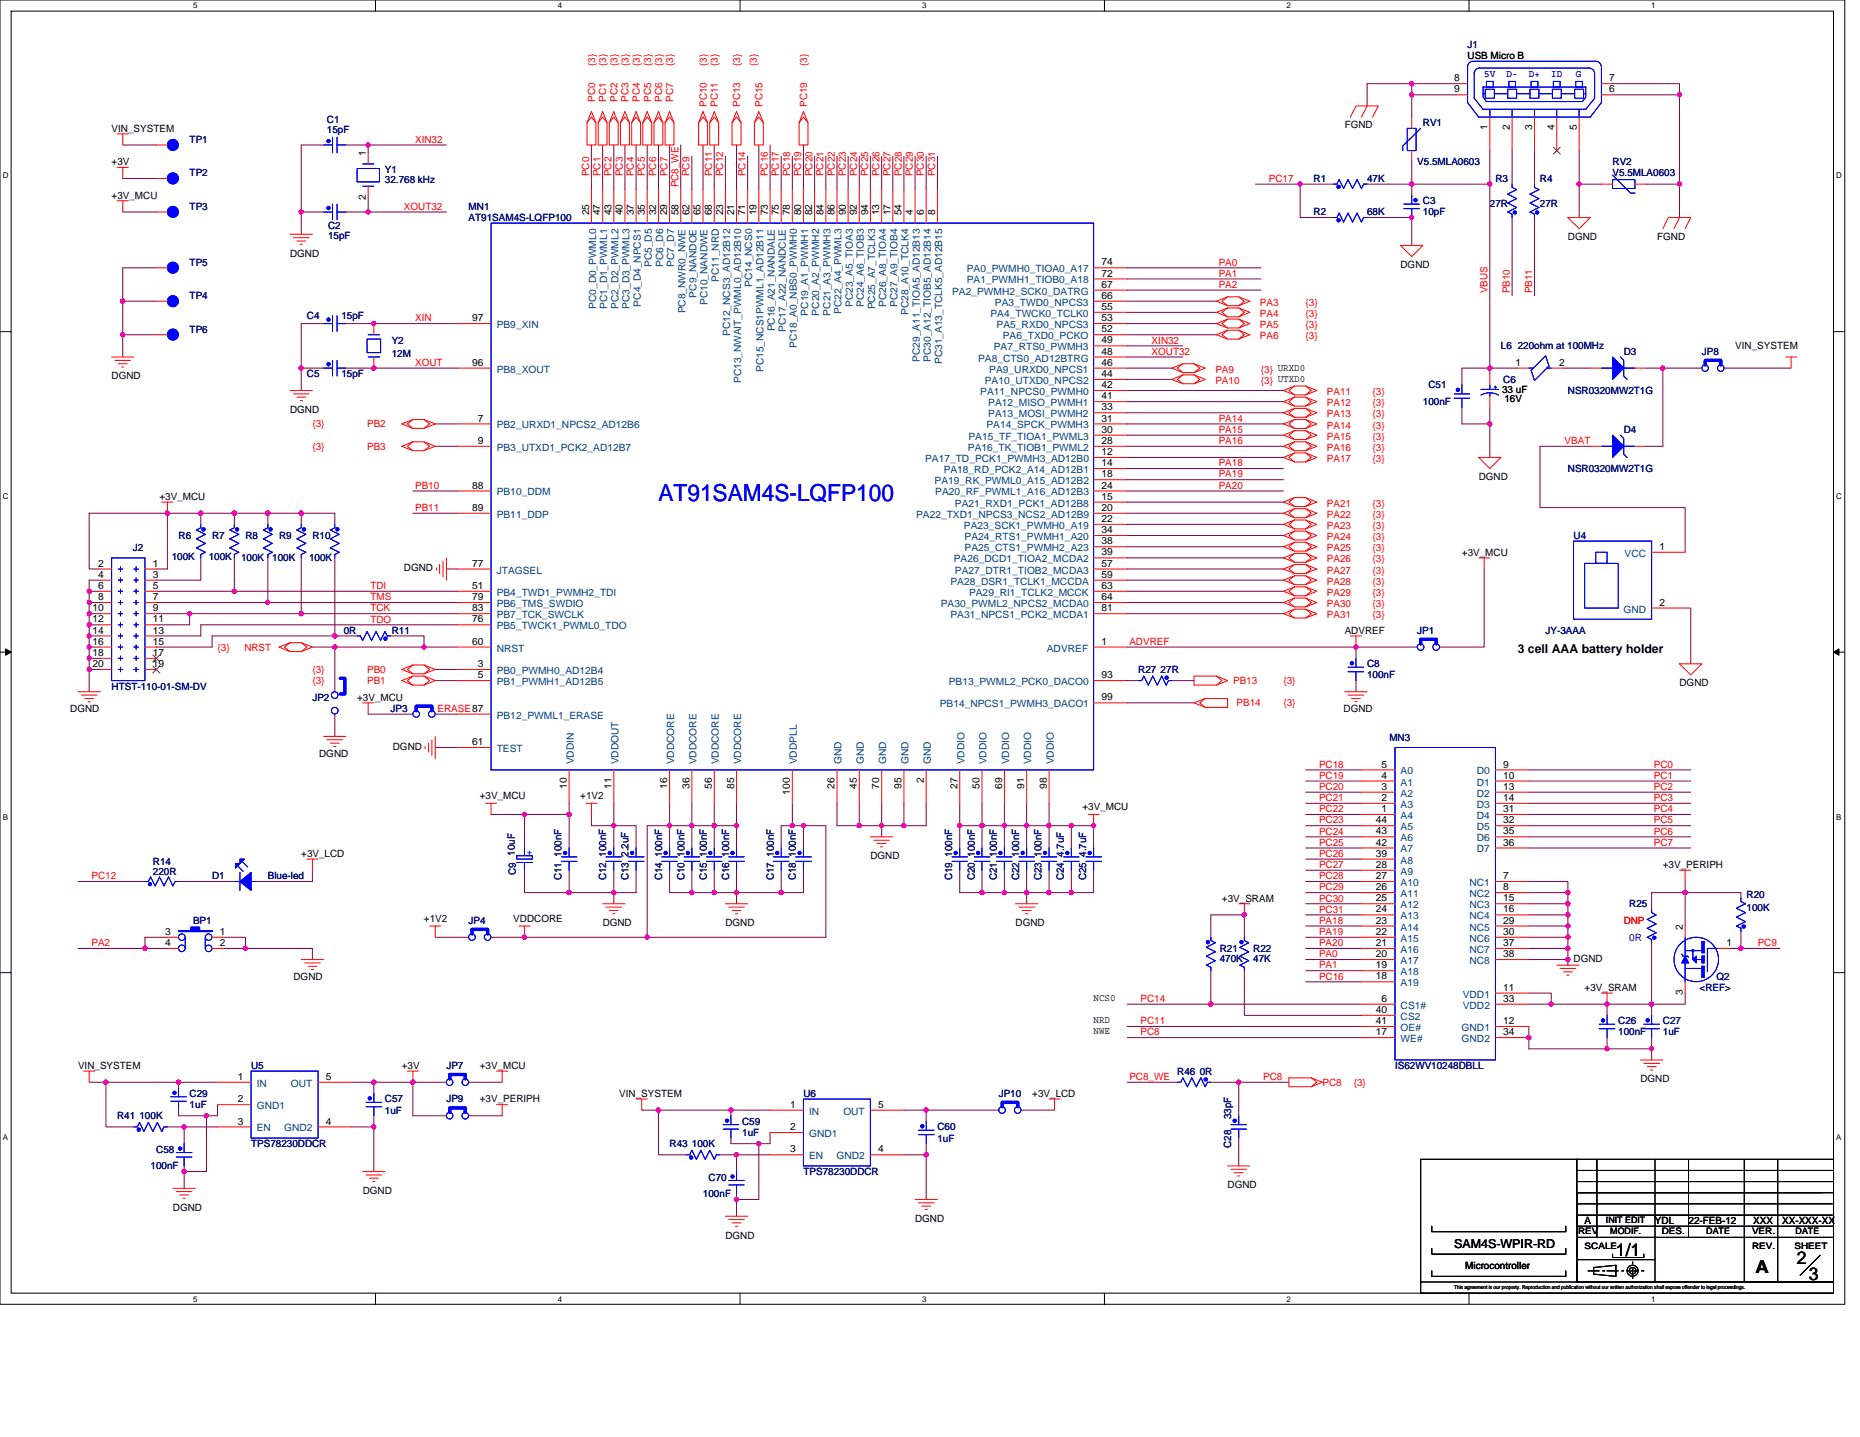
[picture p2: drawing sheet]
<svg xmlns="http://www.w3.org/2000/svg" width="279mm" height="216mm" viewBox="0 0 279 216" stroke-linecap="round" stroke-linejoin="round" font-family="sans-serif">
<defs><g id="words">
<text font-size="3.5" fill="#00f" x="98.9" y="75.2">AT91SAM4S-LQFP100</text>
<g font-size="2.7">
<text x="242.7" y="188.6">1/1</text>
<text x="263.7" y="191.2">A</text>
<text x="269.9" y="190">2</text>
<text x="271.7" y="192.3">3</text>
</g>
<g font-size="1.8">
<text x="228" y="98.1">3 cell AAA battery holder</text>
<text x="218.4" y="187.6">SAM4S-WPIR-RD</text>
</g>
<g font-size="1.5" fill="#f00">
<text x="89.4" y="9.9" transform="rotate(-90 89.4 9.9)">{3}</text>
<text x="91.1" y="9.9" transform="rotate(-90 91.1 9.9)">{3}</text>
<text x="92.8" y="9.9" transform="rotate(-90 92.8 9.9)">{3}</text>
<text x="94.4" y="9.9" transform="rotate(-90 94.4 9.9)">{3}</text>
<text x="96.1" y="9.9" transform="rotate(-90 96.1 9.9)">{3}</text>
<text x="97.8" y="9.9" transform="rotate(-90 97.8 9.9)">{3}</text>
<text x="99.5" y="9.9" transform="rotate(-90 99.5 9.9)">{3}</text>
<text x="101.1" y="9.9" transform="rotate(-90 101.1 9.9)">{3}</text>
<text x="106.2" y="9.9" transform="rotate(-90 106.2 9.9)">{3}</text>
<text x="107.8" y="9.9" transform="rotate(-90 107.8 9.9)">{3}</text>
<text x="111.2" y="9.9" transform="rotate(-90 111.2 9.9)">{3}</text>
<text x="113.7" y="9.9" transform="rotate(-90 113.7 9.9)">{3}</text>
<text x="121.3" y="9.9" transform="rotate(-90 121.3 9.9)">{3}</text>
<text x="89.4" y="15.3" transform="rotate(-90 89.4 15.3)">PC0</text>
<text x="91.1" y="15.3" transform="rotate(-90 91.1 15.3)">PC1</text>
<text x="92.8" y="15.3" transform="rotate(-90 92.8 15.3)">PC2</text>
<text x="94.4" y="15.3" transform="rotate(-90 94.4 15.3)">PC3</text>
<text x="96.1" y="15.3" transform="rotate(-90 96.1 15.3)">PC4</text>
<text x="97.8" y="15.3" transform="rotate(-90 97.8 15.3)">PC5</text>
<text x="99.5" y="15.3" transform="rotate(-90 99.5 15.3)">PC6</text>
<text x="101.1" y="15.3" transform="rotate(-90 101.1 15.3)">PC7</text>
<text x="106.2" y="16.1" transform="rotate(-90 106.2 16.1)">PC10</text>
<text x="107.8" y="16.1" transform="rotate(-90 107.8 16.1)">PC11</text>
<text x="111.2" y="16.1" transform="rotate(-90 111.2 16.1)">PC13</text>
<text x="114.6" y="16.1" transform="rotate(-90 114.6 16.1)">PC15</text>
<text x="121.3" y="16.1" transform="rotate(-90 121.3 16.1)">PC19</text>
<text x="62.4" y="21.4">XIN32</text>
<text x="88.5" y="26.5" transform="rotate(-90 88.5 26.5)">PC0</text>
<text x="90.2" y="26.5" transform="rotate(-90 90.2 26.5)">PC1</text>
<text x="91.9" y="26.5" transform="rotate(-90 91.9 26.5)">PC2</text>
<text x="93.5" y="26.5" transform="rotate(-90 93.5 26.5)">PC3</text>
<text x="95.2" y="26.5" transform="rotate(-90 95.2 26.5)">PC4</text>
<text x="96.9" y="26.5" transform="rotate(-90 96.9 26.5)">PC5</text>
<text x="98.6" y="26.5" transform="rotate(-90 98.6 26.5)">PC6</text>
<text x="100.2" y="26.5" transform="rotate(-90 100.2 26.5)">PC7</text>
<text x="101.9" y="28.2" transform="rotate(-90 101.9 28.2)">PC8_WE</text>
<text x="103.6" y="26.5" transform="rotate(-90 103.6 26.5)">PC9</text>
<text x="107" y="26.5" transform="rotate(-90 107 26.5)">PC11</text>
<text x="108.6" y="26.5" transform="rotate(-90 108.6 26.5)">PC12</text>
<text x="112" y="26.5" transform="rotate(-90 112 26.5)">PC14</text>
<text x="115.3" y="26.5" transform="rotate(-90 115.3 26.5)">PC16</text>
<text x="117" y="26.5" transform="rotate(-90 117 26.5)">PC17</text>
<text x="118.7" y="26.5" transform="rotate(-90 118.7 26.5)">PC18</text>
<text x="120.4" y="26.5" transform="rotate(-90 120.4 26.5)">PC19</text>
<text x="122" y="26.5" transform="rotate(-90 122 26.5)">PC20</text>
<text x="123.7" y="26.5" transform="rotate(-90 123.7 26.5)">PC21</text>
<text x="125.4" y="26.5" transform="rotate(-90 125.4 26.5)">PC22</text>
<text x="127.1" y="26.5" transform="rotate(-90 127.1 26.5)">PC23</text>
<text x="128.7" y="26.5" transform="rotate(-90 128.7 26.5)">PC24</text>
<text x="130.4" y="26.5" transform="rotate(-90 130.4 26.5)">PC25</text>
<text x="132.1" y="26.5" transform="rotate(-90 132.1 26.5)">PC26</text>
<text x="133.8" y="26.5" transform="rotate(-90 133.8 26.5)">PC27</text>
<text x="135.4" y="26.5" transform="rotate(-90 135.4 26.5)">PC28</text>
<text x="137.1" y="26.5" transform="rotate(-90 137.1 26.5)">PC29</text>
<text x="138.8" y="26.5" transform="rotate(-90 138.8 26.5)">PC30</text>
<text x="140.5" y="26.5" transform="rotate(-90 140.5 26.5)">PC31</text>
<text x="190.6" y="27.3">PC17</text>
<text x="60.7" y="31.5">XOUT32</text>
<text x="183.1" y="39.9">PA0</text>
<text x="183.1" y="41.6">PA1</text>
<text x="183.1" y="43.2">PA2</text>
<text x="189.3" y="46">PA3</text>
<text x="189.3" y="47.6">PA4</text>
<text x="196.1" y="46">{3}</text>
<text x="196.1" y="47.6">{3}</text>
<text x="223.5" y="44.1" transform="rotate(-90 223.5 44.1)">VBUS</text>
<text x="226.8" y="44.1" transform="rotate(-90 226.8 44.1)">PB10</text>
<text x="230.2" y="44.1" transform="rotate(-90 230.2 44.1)">PB11</text>
<text x="62.4" y="48.3">XIN</text>
<text x="173" y="51.6">XIN32</text>
<text x="173" y="53.3">XOUT32</text>
<text x="189.3" y="49.3">PA5</text>
<text x="189.3" y="51">PA6</text>
<text x="196.1" y="49.3">{3}</text>
<text x="196.1" y="51">{3}</text>
<text x="62.4" y="55">XOUT</text>
<text x="182.6" y="56">PA9</text>
<text x="182.6" y="57.7">PA10</text>
<text x="189.4" y="57.7">{3} UTXD0</text>
<text x="189.4" y="56">{3} URXD0</text>
<text x="199.3" y="59.4">PA11</text>
<text x="206.2" y="59.4">{3}</text>
<text x="46.9" y="64.2">{3}</text>
<text x="55.1" y="64.2">PB2</text>
<text x="183.1" y="63.4">PA14</text>
<text x="183.1" y="65">PA15</text>
<text x="199.3" y="61">PA12</text>
<text x="199.3" y="62.7">PA13</text>
<text x="199.3" y="64.4">PA14</text>
<text x="206.2" y="61">{3}</text>
<text x="206.2" y="62.7">{3}</text>
<text x="206.2" y="64.4">{3}</text>
<text x="46.9" y="67.6">{3}</text>
<text x="55.1" y="67.6">PB3</text>
<text x="183.1" y="66.7">PA16</text>
<text x="183.1" y="70.1">PA18</text>
<text x="183.1" y="71.7">PA19</text>
<text x="199.3" y="69.4">PA17</text>
<text x="199.3" y="66.1">PA15</text>
<text x="199.3" y="67.7">PA16</text>
<text x="206.2" y="69.4">{3}</text>
<text x="206.2" y="66.1">{3}</text>
<text x="206.2" y="67.7">{3}</text>
<text x="235" y="66.7">VBAT</text>
<text x="62.4" y="73.4">PB10</text>
<text x="62.4" y="76.8">PB11</text>
<text x="183.1" y="73.4">PA20</text>
<text x="199.3" y="76.1">PA21</text>
<text x="199.3" y="77.8">PA22</text>
<text x="206.2" y="76.1">{3}</text>
<text x="206.2" y="77.8">{3}</text>
<text x="199.3" y="79.5">PA23</text>
<text x="199.3" y="81.2">PA24</text>
<text x="199.3" y="82.8">PA25</text>
<text x="206.2" y="79.5">{3}</text>
<text x="206.2" y="81.2">{3}</text>
<text x="206.2" y="82.8">{3}</text>
<text x="55.6" y="88.5">TDI</text>
<text x="199.3" y="84.5">PA26</text>
<text x="199.3" y="86.2">PA27</text>
<text x="199.3" y="87.9">PA28</text>
<text x="199.3" y="89.5">PA29</text>
<text x="206.2" y="84.5">{3}</text>
<text x="206.2" y="86.2">{3}</text>
<text x="206.2" y="87.9">{3}</text>
<text x="206.2" y="89.5">{3}</text>
<text x="55.6" y="90.2">TMS</text>
<text x="55.6" y="91.9">TCK</text>
<text x="55.6" y="93.5">TDO</text>
<text x="199.3" y="91.2">PA30</text>
<text x="199.3" y="92.9">PA31</text>
<text x="206.2" y="91.2">{3}</text>
<text x="206.2" y="92.9">{3}</text>
<text x="32.7" y="97.7">{3}</text>
<text x="36.7" y="97.7">NRST</text>
<text x="46.9" y="101.1">{3}</text>
<text x="55.1" y="101.1">PB0</text>
<text x="169.7" y="96.9">ADVREF</text>
<text x="46.9" y="102.8">{3}</text>
<text x="55.1" y="102.8">PB1</text>
<text x="65.7" y="107">ERASE87</text>
<text x="185.2" y="102.8">PB13</text>
<text x="185.7" y="106.1">PB14</text>
<text x="192.8" y="102.8">{3}</text>
<text x="192.8" y="106.1">{3}</text>
<text x="198.1" y="115.3">PC18</text>
<text x="198.1" y="118.7">PC20</text>
<text x="198.1" y="117">PC19</text>
<text x="248.4" y="117">PC1</text>
<text x="248.4" y="115.3">PC0</text>
<text x="248.4" y="118.7">PC2</text>
<text x="198.1" y="120.4">PC21</text>
<text x="198.1" y="122">PC22</text>
<text x="198.1" y="123.7">PC23</text>
<text x="198.1" y="125.4">PC24</text>
<text x="248.4" y="120.4">PC3</text>
<text x="248.4" y="122">PC4</text>
<text x="248.4" y="123.7">PC5</text>
<text x="248.4" y="125.4">PC6</text>
<text x="198.1" y="127.1">PC25</text>
<text x="198.1" y="130.4">PC27</text>
<text x="198.1" y="128.7">PC26</text>
<text x="248.4" y="127.1">PC7</text>
<text x="13.7" y="132.1">PC12</text>
<text x="198.1" y="137.1">PC31</text>
<text x="198.1" y="133.8">PC29</text>
<text x="198.1" y="135.4">PC30</text>
<text x="198.1" y="132.1">PC28</text>
<text x="13.7" y="142.2">PA2</text>
<text x="198.1" y="138.8">PA18</text>
<text x="198.1" y="140.5">PA19</text>
<text x="198.1" y="143.8">PA0</text>
<text x="198.1" y="142.2">PA20</text>
<text x="243.9" y="138.8">DNP</text>
<text x="264" y="142.2">PC9</text>
<text x="198.1" y="145.5">PA1</text>
<text x="198.1" y="147.2">PC16</text>
<text x="171.3" y="153.9">PC11</text>
<text x="171.3" y="155.6">PC8</text>
<text x="171.3" y="150.5">PC14</text>
<text x="169.7" y="162.3">PC8_WE</text>
<text x="189.8" y="162.3">PC8</text>
<text x="198.6" y="163.1">PC8</text>
<text x="203.3" y="163.1">{3}</text>
</g>
<g font-size="1.5" fill="#000080">
<text x="220.5" y="7.2">J1</text>
<text x="28.5" y="21.5">TP1</text>
<text x="49.1" y="18.5">C1</text>
<text x="49.1" y="20">15pF</text>
<text x="213.7" y="18.9">RV1</text>
<text x="28.5" y="26.5">TP2</text>
<text x="57.8" y="26">Y1</text>
<text x="57.8" y="27.5">32.768 kHz</text>
<text x="197.3" y="27.3">R1</text>
<text x="205.4" y="27.3">47K</text>
<text x="212.9" y="24.8">V5.5MLA0603</text>
<text x="224.6" y="27.3">R3</text>
<text x="231.3" y="27.3">R4</text>
<text x="242.2" y="24.8">RV2</text>
<text x="242.2" y="26.5">V5.5MLA0603</text>
<text x="28.5" y="31.5">TP3</text>
<text x="49.3" y="34.4">C2</text>
<text x="49.3" y="35.9">15pF</text>
<text x="70.4" y="31.5">MN1</text>
<text x="70.4" y="33.2">AT91SAM4S-LQFP100</text>
<text x="197.3" y="32.4">R2</text>
<text x="205.4" y="32.4">68K</text>
<text x="213.7" y="30.7">C3</text>
<text x="213.7" y="32.4">10pF</text>
<text x="223.8" y="31">27R</text>
<text x="231.3" y="31">27R</text>
<text x="28.5" y="39.9">TP5</text>
<text x="28.5" y="44.9">TP4</text>
<text x="46.1" y="48">C4</text>
<text x="51.3" y="48">15pF</text>
<text x="28.5" y="50">TP6</text>
<text x="58.8" y="51.6">Y2</text>
<text x="58.8" y="53.7">12M</text>
<text x="225.5" y="52.5">L6 220ohm at 100MHz</text>
<text x="243.9" y="53.3">D3</text>
<text x="255.7" y="53.3">JP8</text>
<text x="46.1" y="56.7">C5</text>
<text x="51.3" y="56.7">15pF</text>
<text x="214.6" y="58.4">C51</text>
<text x="225.8" y="57.5">C6</text>
<text x="235.5" y="59.2">NSR0320MW2T1G</text>
<text x="213.7" y="60.9">100nF</text>
<text x="243.9" y="65">D4</text>
<text x="235.5" y="70.9">NSR0320MW2T1G</text>
<text x="19.9" y="82.8">J2</text>
<text x="26.8" y="81">R6</text>
<text x="31.9" y="81">R7</text>
<text x="36.9" y="81">R8</text>
<text x="41.9" y="81">R9</text>
<text x="46.9" y="81">R10</text>
<text x="236.4" y="81">U4</text>
<text x="25.8" y="84.2">100K</text>
<text x="31.3" y="84.2">100K</text>
<text x="36.2" y="84.3">100K</text>
<text x="40.9" y="84.3">100K</text>
<text x="46.4" y="84.3">100K</text>
<text x="51.6" y="95.2">0R</text>
<text x="58.8" y="95.2">R11</text>
<text x="212.9" y="95.2">JP1</text>
<text x="232.2" y="95.2">JY-3AAA</text>
<text x="171" y="101.1">R27 27R</text>
<text x="205.4" y="100.3">C8</text>
<text x="205.4" y="101.9">100nF</text>
<text x="16.8" y="103.6">HTST-110-01-SM-DV</text>
<text x="46.9" y="105.3">JP2</text>
<text x="58.7" y="107">JP3</text>
<text x="208.7" y="111.3">MN3</text>
<text x="23" y="129.9">R14</text>
<text x="23" y="131.4">220R</text>
<text x="77.3" y="128.6" transform="rotate(-90 77.3 128.6)">10uF</text>
<text x="77.5" y="131.4" transform="rotate(-90 77.5 131.4)">C9</text>
<text x="31.9" y="132.1">D1</text>
<text x="40.2" y="132.1">Blue-led</text>
<text x="84.4" y="132.3" transform="rotate(-90 84.4 132.3)">C11 100nF</text>
<text x="91.1" y="132.3" transform="rotate(-90 91.1 132.3)">C12 100nF</text>
<text x="94.4" y="132.3" transform="rotate(-90 94.4 132.3)">C13 2.2uF</text>
<text x="99.5" y="132.3" transform="rotate(-90 99.5 132.3)">C14 100nF</text>
<text x="102.8" y="132.3" transform="rotate(-90 102.8 132.3)">C10 100nF</text>
<text x="106.2" y="132.3" transform="rotate(-90 106.2 132.3)">C15 100nF</text>
<text x="109.5" y="132.3" transform="rotate(-90 109.5 132.3)">C16 100nF</text>
<text x="116.2" y="132.3" transform="rotate(-90 116.2 132.3)">C17 100nF</text>
<text x="119.6" y="132.3" transform="rotate(-90 119.6 132.3)">C18 100nF</text>
<text x="143" y="132.3" transform="rotate(-90 143 132.3)">C19 100nF</text>
<text x="146.4" y="132.3" transform="rotate(-90 146.4 132.3)">C20 100nF</text>
<text x="149.8" y="132.3" transform="rotate(-90 149.8 132.3)">C21 100nF</text>
<text x="153.1" y="132.3" transform="rotate(-90 153.1 132.3)">C22 100nF</text>
<text x="156.5" y="132.3" transform="rotate(-90 156.5 132.3)">C23 100nF</text>
<text x="159.8" y="132.3" transform="rotate(-90 159.8 132.3)">C24 4.7uF</text>
<text x="163.2" y="132.3" transform="rotate(-90 163.2 132.3)">C25 4.7uF</text>
<text x="244.8" y="136.3">R25</text>
<text x="262.4" y="135">R20</text>
<text x="262.4" y="136.8">100K</text>
<text x="29" y="138.8">BP1</text>
<text x="70.4" y="138.8">JP4</text>
<text x="183.2" y="143">R21</text>
<text x="188.3" y="143">R22</text>
<text x="183.2" y="144.5">470K</text>
<text x="188.3" y="144.5">47K</text>
<text x="255.3" y="148.9">&lt;REF&gt;</text>
<text x="257.8" y="147.2">Q2</text>
<text x="243.1" y="153.9">C26</text>
<text x="243.1" y="155.6">100nF</text>
<text x="249.8" y="153.9">C27</text>
<text x="249.8" y="155.6">1uF</text>
<text x="37.7" y="160.6">U5</text>
<text x="67.1" y="160.6">JP7</text>
<text x="176.8" y="161.4">R46 0R</text>
<text x="209.6" y="160.6">IS62WV10248DBLL</text>
<text x="28.5" y="164.8">C29</text>
<text x="28.5" y="166.5">1uF</text>
<text x="57.8" y="165.6">C57</text>
<text x="57.8" y="167.3">1uF</text>
<text x="67.1" y="165.6">JP9</text>
<text x="120.7" y="164.8">U6</text>
<text x="150" y="164.8">JP10</text>
<text x="17.6" y="168.1">R41 100K</text>
<text x="23.5" y="173.2">C58</text>
<text x="37.7" y="172.3">TPS78230DDCR</text>
<text x="100.6" y="172.3">R43 100K</text>
<text x="111.5" y="169">C59</text>
<text x="111.5" y="170.7">1uF</text>
<text x="140.8" y="169.8">C60</text>
<text x="140.8" y="171.5">1uF</text>
<text x="185" y="172.5" transform="rotate(-90 185 172.5)">C28</text>
<text x="185" y="168.2" transform="rotate(-90 185 168.2)">33pF</text>
<text x="22.6" y="175.7">100nF</text>
<text x="105.6" y="179.9">100nF</text>
<text x="106.4" y="177.4">C70</text>
<text x="120.7" y="176.5">TPS78230DDCR</text>
</g>
<g font-size="1.5">
<text x="220.5" y="8.9">USB Micro B</text>
<text x="218.4" y="12.2">8</text>
<text x="218.4" y="13.9">9</text>
<text x="241.7" y="12.2">7</text>
<text x="241.7" y="13.9">6</text>
<text x="16.8" y="19.8">VIN_SYSTEM</text>
<text x="54.9" y="23.5" transform="rotate(-90 54.9 23.5)">1</text>
<text x="202" y="19.3">FGND</text>
<text x="223.4" y="19.6" transform="rotate(-90 223.4 19.6)">1</text>
<text x="226.8" y="19.6" transform="rotate(-90 226.8 19.6)">2</text>
<text x="230.1" y="19.6" transform="rotate(-90 230.1 19.6)">3</text>
<text x="233.5" y="19.6" transform="rotate(-90 233.5 19.6)">4</text>
<text x="236.9" y="19.6" transform="rotate(-90 236.9 19.6)">5</text>
<text x="16.8" y="24.8">+3V</text>
<text x="16.8" y="29.8">+3V_MCU</text>
<text x="54.9" y="30" transform="rotate(-90 54.9 30)">2</text>
<text x="88.5" y="32.4" transform="rotate(-90 88.5 32.4)">25</text>
<text x="90.2" y="32.4" transform="rotate(-90 90.2 32.4)">47</text>
<text x="91.8" y="32.4" transform="rotate(-90 91.8 32.4)">43</text>
<text x="93.5" y="32.4" transform="rotate(-90 93.5 32.4)">40</text>
<text x="95.2" y="32.4" transform="rotate(-90 95.2 32.4)">37</text>
<text x="96.9" y="32.4" transform="rotate(-90 96.9 32.4)">35</text>
<text x="98.6" y="32.4" transform="rotate(-90 98.6 32.4)">32</text>
<text x="100.2" y="32.4" transform="rotate(-90 100.2 32.4)">29</text>
<text x="101.9" y="32.4" transform="rotate(-90 101.9 32.4)">58</text>
<text x="103.6" y="32.4" transform="rotate(-90 103.6 32.4)">62</text>
<text x="105.2" y="32.4" transform="rotate(-90 105.2 32.4)">65</text>
<text x="106.9" y="32.4" transform="rotate(-90 106.9 32.4)">68</text>
<text x="108.6" y="32.4" transform="rotate(-90 108.6 32.4)">23</text>
<text x="110.3" y="32.4" transform="rotate(-90 110.3 32.4)">21</text>
<text x="112" y="32.4" transform="rotate(-90 112 32.4)">71</text>
<text x="113.6" y="32.4" transform="rotate(-90 113.6 32.4)">19</text>
<text x="115.3" y="32.4" transform="rotate(-90 115.3 32.4)">73</text>
<text x="117" y="32.4" transform="rotate(-90 117 32.4)">75</text>
<text x="118.7" y="32.4" transform="rotate(-90 118.7 32.4)">78</text>
<text x="120.3" y="32.4" transform="rotate(-90 120.3 32.4)">80</text>
<text x="122" y="32.4" transform="rotate(-90 122 32.4)">82</text>
<text x="123.7" y="32.4" transform="rotate(-90 123.7 32.4)">84</text>
<text x="125.4" y="32.4" transform="rotate(-90 125.4 32.4)">86</text>
<text x="127" y="32.4" transform="rotate(-90 127 32.4)">90</text>
<text x="128.7" y="32.4" transform="rotate(-90 128.7 32.4)">92</text>
<text x="130.4" y="32.4" transform="rotate(-90 130.4 32.4)">94</text>
<text x="132.1" y="32.4" transform="rotate(-90 132.1 32.4)">13</text>
<text x="133.8" y="32.4" transform="rotate(-90 133.8 32.4)">17</text>
<text x="135.4" y="32.4" transform="rotate(-90 135.4 32.4)">54</text>
<text x="137.1" y="32.4" transform="rotate(-90 137.1 32.4)">4</text>
<text x="138.8" y="32.4" transform="rotate(-90 138.8 32.4)">6</text>
<text x="140.5" y="32.4" transform="rotate(-90 140.5 32.4)">8</text>
<text x="43.6" y="38.6">DGND</text>
<text x="165.4" y="39.9">74</text>
<text x="165.4" y="41.6">72</text>
<text x="210.4" y="40.2">DGND</text>
<text x="235.5" y="36">DGND</text>
<text x="248.9" y="36">FGND</text>
<text x="165.4" y="44.9">66</text>
<text x="165.4" y="43.2">67</text>
<text x="165.4" y="46.6">55</text>
<text x="70.9" y="48.3">97</text>
<text x="165.4" y="49.9">52</text>
<text x="165.4" y="48.3">53</text>
<text x="165.4" y="51.6">49</text>
<text x="165.4" y="53.3">48</text>
<text x="260.7" y="52.5">VIN_SYSTEM</text>
<text x="16.8" y="57">DGND</text>
<text x="70.9" y="54.9">96</text>
<text x="165.4" y="54.9">46</text>
<text x="165.4" y="58.3">42</text>
<text x="165.4" y="60">41</text>
<text x="165.4" y="56.6">44</text>
<text x="225.6" y="59">33 uF</text>
<text x="227.6" y="54.9">1</text>
<text x="234.2" y="54.9">2</text>
<text x="43.6" y="62">DGND</text>
<text x="71.8" y="63.3">7</text>
<text x="165.4" y="65">30</text>
<text x="165.4" y="63.3">31</text>
<text x="165.4" y="61.7">33</text>
<text x="226" y="60.4">16V</text>
<text x="71.8" y="66.7">9</text>
<text x="165.4" y="71.7">18</text>
<text x="165.4" y="66.7">28</text>
<text x="165.4" y="68.4">12</text>
<text x="165.4" y="70">14</text>
<text x="24" y="75.1">+3V_MCU</text>
<text x="70.9" y="73.4">88</text>
<text x="70.9" y="76.8">89</text>
<text x="165.4" y="76.8">20</text>
<text x="165.4" y="75.1">15</text>
<text x="165.4" y="73.4">24</text>
<text x="222.1" y="72.1">DGND</text>
<text x="165.4" y="81.8">38</text>
<text x="165.4" y="80.1">34</text>
<text x="165.4" y="83.5">39</text>
<text x="165.4" y="78.4">22</text>
<text x="219.6" y="83.5">+3V_MCU</text>
<text x="249.3" y="82.6">1</text>
<text x="14.8" y="85.1">2</text>
<text x="14.8" y="86.8">4</text>
<text x="14.8" y="88.5">6</text>
<text x="22.9" y="85.1">1</text>
<text x="22.9" y="86.8">3</text>
<text x="22.9" y="88.5">5</text>
<text x="60.7" y="85.8">DGND</text>
<text x="70.9" y="85.1">77</text>
<text x="70.9" y="88.5">51</text>
<text x="165.4" y="86.8">59</text>
<text x="165.4" y="85.1">57</text>
<text x="165.4" y="88.5">63</text>
<text x="13.9" y="91.8">10</text>
<text x="13.9" y="93.5">12</text>
<text x="13.9" y="95.2">14</text>
<text x="14.8" y="90.2">8</text>
<text x="22.9" y="90.2">7</text>
<text x="22.9" y="91.8">9</text>
<text x="22.9" y="93.5">11</text>
<text x="22.9" y="95.2">13</text>
<text x="70.9" y="90.2">79</text>
<text x="70.9" y="93.5">76</text>
<text x="70.9" y="91.8">83</text>
<text x="165.4" y="91.8">81</text>
<text x="165.4" y="90.2">64</text>
<text x="202" y="95.2">ADVREF</text>
<text x="249.3" y="91">2</text>
<text x="13.9" y="96.9">16</text>
<text x="13.9" y="98.6">18</text>
<text x="13.9" y="100.2">20</text>
<text x="22.9" y="96.9">15</text>
<text x="22.9" y="98.6">17</text>
<text x="22.9" y="100.2">19</text>
<text x="70.9" y="96.9">60</text>
<text x="71.8" y="100.2">3</text>
<text x="71.8" y="101.9">5</text>
<text x="165.4" y="96.9">1</text>
<text x="165.4" y="101.9">93</text>
<text x="10.6" y="107">DGND</text>
<text x="53.6" y="105.3">+3V_MCU</text>
<text x="165.4" y="105.2">99</text>
<text x="201.8" y="107">DGND</text>
<text x="252.3" y="103.1">DGND</text>
<text x="47.9" y="113.7">DGND</text>
<text x="59" y="112.7">DGND</text>
<text x="70.9" y="112">61</text>
<text x="85.1" y="118.5" transform="rotate(-90 85.1 118.5)">10</text>
<text x="91.8" y="118.5" transform="rotate(-90 91.8 118.5)">11</text>
<text x="100.2" y="118.5" transform="rotate(-90 100.2 118.5)">16</text>
<text x="103.6" y="118.5" transform="rotate(-90 103.6 118.5)">36</text>
<text x="106.9" y="118.5" transform="rotate(-90 106.9 118.5)">56</text>
<text x="110.3" y="118.5" transform="rotate(-90 110.3 118.5)">85</text>
<text x="118.7" y="119.4" transform="rotate(-90 118.7 119.4)">100</text>
<text x="125.4" y="118.5" transform="rotate(-90 125.4 118.5)">26</text>
<text x="128.7" y="118.5" transform="rotate(-90 128.7 118.5)">45</text>
<text x="132.1" y="118.5" transform="rotate(-90 132.1 118.5)">70</text>
<text x="135.4" y="118.5" transform="rotate(-90 135.4 118.5)">95</text>
<text x="138.8" y="117.7" transform="rotate(-90 138.8 117.7)">2</text>
<text x="143.8" y="118.5" transform="rotate(-90 143.8 118.5)">27</text>
<text x="147.2" y="118.5" transform="rotate(-90 147.2 118.5)">50</text>
<text x="150.5" y="118.5" transform="rotate(-90 150.5 118.5)">69</text>
<text x="153.9" y="118.5" transform="rotate(-90 153.9 118.5)">91</text>
<text x="157.2" y="118.5" transform="rotate(-90 157.2 118.5)">98</text>
<text x="207.5" y="115.3">5</text>
<text x="207.5" y="117">4</text>
<text x="207.5" y="118.7">3</text>
<text x="225.8" y="115.3">9</text>
<text x="225.8" y="117">10</text>
<text x="225.8" y="118.7">13</text>
<text x="72.1" y="120">+3V_MCU</text>
<text x="87.2" y="120">+1V2</text>
<text x="162.6" y="121.7">+3V_MCU</text>
<text x="206.7" y="123.7">44</text>
<text x="206.7" y="125.4">43</text>
<text x="207.5" y="120.3">2</text>
<text x="207.5" y="122">1</text>
<text x="225.8" y="120.3">14</text>
<text x="225.8" y="122">31</text>
<text x="225.8" y="123.7">32</text>
<text x="225.8" y="125.4">35</text>
<text x="45.3" y="128.8">+3V_LCD</text>
<text x="130.7" y="129.1">DGND</text>
<text x="206.7" y="127">42</text>
<text x="206.7" y="128.7">39</text>
<text x="206.7" y="130.4">28</text>
<text x="225.8" y="127">36</text>
<text x="249.8" y="130.4">+3V_PERIPH</text>
<text x="183.6" y="135.5">+3V_SRAM</text>
<text x="206.7" y="132.1">27</text>
<text x="206.7" y="133.8">26</text>
<text x="206.7" y="135.4">25</text>
<text x="206.7" y="137.1">24</text>
<text x="225.8" y="132.1">7</text>
<text x="225.8" y="133.8">8</text>
<text x="225.8" y="135.4">15</text>
<text x="225.8" y="137.1">16</text>
<text x="24.8" y="142.1">4</text>
<text x="24.8" y="140.5">3</text>
<text x="33" y="140.5">1</text>
<text x="33" y="142.1">2</text>
<text x="63.7" y="138.5">+1V2</text>
<text x="77.1" y="138.5">VDDCORE</text>
<text x="90.5" y="139.1">DGND</text>
<text x="109" y="139.1">DGND</text>
<text x="152.5" y="139.1">DGND</text>
<text x="206.7" y="138.8">23</text>
<text x="206.7" y="140.5">22</text>
<text x="206.7" y="142.1">21</text>
<text x="206.7" y="143.8">20</text>
<text x="225.8" y="138.8">29</text>
<text x="225.8" y="140.5">30</text>
<text x="225.8" y="142.1">37</text>
<text x="225.8" y="143.8">38</text>
<text x="252.8" y="139.7" transform="rotate(-90 252.8 139.7)">2</text>
<text x="259.3" y="142.1">1</text>
<text x="44.1" y="147.2">DGND</text>
<text x="206.7" y="145.5">19</text>
<text x="206.7" y="147.2">18</text>
<text x="225.8" y="148.8">11</text>
<text x="236.4" y="144.5">DGND</text>
<text x="238" y="148.9">+3V_SRAM</text>
<text x="252.8" y="149.5" transform="rotate(-90 252.8 149.5)">3</text>
<text x="164.3" y="150.4">NCS0</text>
<text x="164.3" y="153.8">NRD</text>
<text x="164.3" y="155.4">NWE</text>
<text x="206.7" y="152.2">40</text>
<text x="206.7" y="153.9">41</text>
<text x="206.7" y="155.5">17</text>
<text x="207.5" y="150.5">6</text>
<text x="225.8" y="150.5">33</text>
<text x="225.8" y="153.9">12</text>
<text x="225.8" y="155.5">34</text>
<text x="11.7" y="160.6">VIN_SYSTEM</text>
<text x="60.3" y="160.6">+3V</text>
<text x="72.1" y="160.6">+3V_MCU</text>
<text x="35.7" y="162.2">1</text>
<text x="35.7" y="165.6">2</text>
<text x="48.9" y="162.2">5</text>
<text x="72.1" y="165.6">+3V_PERIPH</text>
<text x="93" y="164.8">VIN_SYSTEM</text>
<text x="118.7" y="166.4">1</text>
<text x="131.9" y="166.4">5</text>
<text x="155.1" y="164.8">+3V_LCD</text>
<text x="246.4" y="162.6">DGND</text>
<text x="35.7" y="169">3</text>
<text x="48.9" y="169">4</text>
<text x="118.7" y="169.8">2</text>
<text x="118.7" y="173.1">3</text>
<text x="131.9" y="173.1">4</text>
<text x="54.5" y="179.4">DGND</text>
<text x="184.4" y="178.5">DGND</text>
<text x="26" y="181.9">DGND</text>
<text x="137.5" y="183.6">DGND</text>
<text x="238" y="183.9">A</text>
<text x="248.6" y="183.9">YDL</text>
<text x="253.6" y="183.9">22-FEB-12</text>
<text x="263.4" y="183.9">XXX</text>
<text x="267.7" y="183.9">XX-XXX-XX</text>
<text x="109" y="186.1">DGND</text>
<text x="220.1" y="190.6">Microcontroller</text>
</g>
<g font-size="1.5" fill="#00f">
<text x="222.9" y="11.6">5V</text>
<text x="226.3" y="11.6">D-</text>
<text x="229.7" y="11.6">D+</text>
<text x="233" y="11.6">ID</text>
<text x="236.7" y="11.6">G</text>
<text x="79.1" y="128.4">+</text>
</g>
<g font-size="1.5" fill="#004080">
<text x="97.9" y="40.1" transform="rotate(-90 97.9 40.1)">PC5_D5</text>
<text x="99.6" y="40.1" transform="rotate(-90 99.6 40.1)">PC6_D6</text>
<text x="101.3" y="40.1" transform="rotate(-90 101.3 40.1)">PC7_D7</text>
<text x="145.2" y="40.9">PA0_PWMH0_TIOA0_A17</text>
<text x="89.5" y="46.4" transform="rotate(-90 89.5 46.4)">PC0_D0_PWML0</text>
<text x="91.2" y="46.4" transform="rotate(-90 91.2 46.4)">PC1_D1_PWML1</text>
<text x="92.9" y="46.4" transform="rotate(-90 92.9 46.4)">PC2_D2_PWML2</text>
<text x="94.6" y="46.4" transform="rotate(-90 94.6 46.4)">PC3_D3_PWML3</text>
<text x="96.2" y="46.1" transform="rotate(-90 96.2 46.1)">PC4_D4_NPCS1</text>
<text x="103" y="47.1" transform="rotate(-90 103 47.1)">PC8_NWR0_NWE</text>
<text x="104.6" y="44.7" transform="rotate(-90 104.6 44.7)">PC9_NANDOE</text>
<text x="106.3" y="45.8" transform="rotate(-90 106.3 45.8)">PC10_NANDWE</text>
<text x="108" y="42.3" transform="rotate(-90 108 42.3)">PC11_NRD</text>
<text x="113" y="43.1" transform="rotate(-90 113 43.1)">PC14_NCS0</text>
<text x="121.4" y="47.4" transform="rotate(-90 121.4 47.4)">PC19_A1_PWMH1</text>
<text x="123.1" y="47.4" transform="rotate(-90 123.1 47.4)">PC20_A2_PWMH2</text>
<text x="124.8" y="47.4" transform="rotate(-90 124.8 47.4)">PC21_A3_PWMH3</text>
<text x="126.4" y="47.2" transform="rotate(-90 126.4 47.2)">PC22_A4_PWML3</text>
<text x="128.1" y="46.1" transform="rotate(-90 128.1 46.1)">PC23_A5_TIOA3</text>
<text x="129.8" y="46.1" transform="rotate(-90 129.8 46.1)">PC24_A6_TIOB3</text>
<text x="131.4" y="46.5" transform="rotate(-90 131.4 46.5)">PC25_A7_TCLK3</text>
<text x="133.1" y="46.1" transform="rotate(-90 133.1 46.1)">PC26_A8_TIOA4</text>
<text x="134.8" y="46.1" transform="rotate(-90 134.8 46.1)">PC27_A9_TIOB4</text>
<text x="136.5" y="47.3" transform="rotate(-90 136.5 47.3)">PC28_A10_TCLK4</text>
<text x="143" y="44.3">PA2_PWMH2_SCK0_DATRG</text>
<text x="145.2" y="42.6">PA1_PWMH1_TIOB0_A18</text>
<text x="148.8" y="47.6">PA4_TWCK0_TCLK0</text>
<text x="149.5" y="45.9">PA3_TWD0_NPCS3</text>
<text x="74.6" y="49.3">PB9_XIN</text>
<text x="109.7" y="50.5" transform="rotate(-90 109.7 50.5)">PC12_NCS3_AD12B12</text>
<text x="116.4" y="49.8" transform="rotate(-90 116.4 49.8)">PC16_A21_NANDALE</text>
<text x="118" y="49.9" transform="rotate(-90 118 49.9)">PC17_A22_NANDCLE</text>
<text x="119.7" y="52.2" transform="rotate(-90 119.7 52.2)">PC18_A0_NBS0_PWMH0</text>
<text x="149.3" y="52.6">PA7_RTS0_PWMH3</text>
<text x="149.7" y="49.3">PA5_RXD0_NPCS3</text>
<text x="150.6" y="51">PA6_TXD0_PCKO</text>
<text x="74.6" y="56">PB8_XOUT</text>
<text x="111.3" y="57.6" transform="rotate(-90 111.3 57.6)">PC13_NWAIT_PWML0_AD12B10</text>
<text x="114.7" y="55.9" transform="rotate(-90 114.7 55.9)">PC15_NCS1PWML1_AD12B11</text>
<text x="138.2" y="54.4" transform="rotate(-90 138.2 54.4)">PC29_A11_TIOA5_AD12B13</text>
<text x="139.8" y="54.4" transform="rotate(-90 139.8 54.4)">PC30_A12_TIOB5_AD12B14</text>
<text x="141.5" y="54.7" transform="rotate(-90 141.5 54.7)">PC31_A13_TCLK5_AD12B15</text>
<text x="146.9" y="54.3">PA8_CTS0_AD12BTRG</text>
<text x="147.3" y="59.4">PA11_NPCS0_PWMH0</text>
<text x="147.9" y="57.7">PA10_UTXD0_NPCS2</text>
<text x="148.6" y="56">PA9_URXD0_NPCS1</text>
<text x="74.6" y="64.4">PB2_URXD1_NPCS2_AD12B6</text>
<text x="148.2" y="64.4">PA14_SPCK_PWMH3</text>
<text x="148.4" y="61">PA12_MISO_PWMH1</text>
<text x="148.4" y="62.7">PA13_MOSI_PWMH2</text>
<text x="74.6" y="67.7">PB3_UTXD1_PCK2_AD12B7</text>
<text x="139" y="69.4">PA17_TD_PCK1_PWMH3_AD12B0</text>
<text x="141.8" y="71.1">PA18_RD_PCK2_A14_AD12B1</text>
<text x="145.4" y="67.7">PA16_TK_TIOB1_PWML2</text>
<text x="145.5" y="66.1">PA15_TF_TIOA1_PWML3</text>
<text x="74.6" y="74.4">PB10_DDM</text>
<text x="74.6" y="77.8">PB11_DDP</text>
<text x="137.6" y="77.8">PA22_TXD1_NPCS3_NCS2_AD12B9</text>
<text x="140.4" y="72.7">PA19_RK_PWML0_A15_AD12B2</text>
<text x="140.5" y="74.4">PA20_RF_PWML1_A16_AD12B3</text>
<text x="143.4" y="76.1">PA21_RXD1_PCK1_AD12B8</text>
<text x="144.8" y="79.5">PA23_SCK1_PWMH0_A19</text>
<text x="144.9" y="82.8">PA25_CTS1_PWMH2_A23</text>
<text x="144.9" y="81.1">PA24_RTS1_PWMH1_A20</text>
<text x="244" y="83.7">VCC</text>
<text x="74.6" y="86.2">JTAGSEL</text>
<text x="74.6" y="89.5">PB4_TWD1_PWMH2_TDI</text>
<text x="142.8" y="87.8">PA28_DSR1_TCLK1_MCCDA</text>
<text x="143.3" y="84.5">PA26_DCD1_TIOA2_MCDA2</text>
<text x="143.4" y="86.2">PA27_DTR1_TIOB2_MCDA3</text>
<text x="145.6" y="89.5">PA29_RI1_TCLK2_MCCK</text>
<text x="74.6" y="91.2">PB6_TMS_SWDIO</text>
<text x="74.6" y="94.6">PB5_TWCK1_PWML0_TDO</text>
<text x="74.6" y="92.9">PB7_TCK_SWCLK</text>
<text x="141.3" y="91.2">PA30_PWML2_NPCS2_MCDA0</text>
<text x="142.8" y="92.9">PA31_NPCS1_PCK2_MCDA1</text>
<text x="243.9" y="92">GND</text>
<text x="74.6" y="101.3">PB0_PWMH0_AD12B4</text>
<text x="74.6" y="97.9">NRST</text>
<text x="157.2" y="97.9">ADVREF</text>
<text x="74.6" y="108">PB12_PWML1_ERASE</text>
<text x="74.6" y="102.9">PB1_PWMH1_AD12B5</text>
<text x="141.2" y="106.3">PB14_NPCS1_PWMH3_DACO1</text>
<text x="142.5" y="102.9">PB13_PWML2_PCK0_DACO0</text>
<text x="74.6" y="113">TEST</text>
<text x="86.2" y="114.8" transform="rotate(-90 86.2 114.8)">VDDIN</text>
<text x="92.9" y="114.8" transform="rotate(-90 92.9 114.8)">VDDOUT</text>
<text x="101.3" y="114.8" transform="rotate(-90 101.3 114.8)">VDDCORE</text>
<text x="104.6" y="114.8" transform="rotate(-90 104.6 114.8)">VDDCORE</text>
<text x="108" y="114.8" transform="rotate(-90 108 114.8)">VDDCORE</text>
<text x="111.3" y="114.8" transform="rotate(-90 111.3 114.8)">VDDCORE</text>
<text x="119.7" y="114.8" transform="rotate(-90 119.7 114.8)">VDDPLL</text>
<text x="126.4" y="114.8" transform="rotate(-90 126.4 114.8)">GND</text>
<text x="129.8" y="114.8" transform="rotate(-90 129.8 114.8)">GND</text>
<text x="133.1" y="114.8" transform="rotate(-90 133.1 114.8)">GND</text>
<text x="136.5" y="114.8" transform="rotate(-90 136.5 114.8)">GND</text>
<text x="139.8" y="114.8" transform="rotate(-90 139.8 114.8)">GND</text>
<text x="144.9" y="114.8" transform="rotate(-90 144.9 114.8)">VDDIO</text>
<text x="148.2" y="114.8" transform="rotate(-90 148.2 114.8)">VDDIO</text>
<text x="151.6" y="114.8" transform="rotate(-90 151.6 114.8)">VDDIO</text>
<text x="154.9" y="114.8" transform="rotate(-90 154.9 114.8)">VDDIO</text>
<text x="158.3" y="114.8" transform="rotate(-90 158.3 114.8)">VDDIO</text>
<text x="210.4" y="116.4">A0</text>
<text x="210.4" y="118">A1</text>
<text x="210.4" y="119.7">A2</text>
<text x="221.8" y="116.4">D0</text>
<text x="221.8" y="118">D1</text>
<text x="221.8" y="119.7">D2</text>
<text x="210.4" y="121.4">A3</text>
<text x="210.4" y="123">A4</text>
<text x="210.4" y="124.7">A5</text>
<text x="221.8" y="121.4">D3</text>
<text x="221.8" y="123">D4</text>
<text x="221.8" y="124.7">D5</text>
<text x="210.4" y="126.4">A6</text>
<text x="210.4" y="128.1">A7</text>
<text x="210.4" y="129.8">A8</text>
<text x="210.4" y="131.4">A9</text>
<text x="221.8" y="126.4">D6</text>
<text x="221.8" y="128.1">D7</text>
<text x="210.4" y="133.1">A10</text>
<text x="210.4" y="134.8">A11</text>
<text x="210.4" y="136.5">A12</text>
<text x="220.7" y="133.1">NC1</text>
<text x="220.7" y="134.8">NC2</text>
<text x="220.7" y="136.5">NC3</text>
<text x="210.4" y="138.1">A13</text>
<text x="210.4" y="139.8">A14</text>
<text x="210.4" y="141.5">A15</text>
<text x="210.4" y="143.2">A16</text>
<text x="220.7" y="138.1">NC4</text>
<text x="220.7" y="139.8">NC5</text>
<text x="220.7" y="141.5">NC6</text>
<text x="220.7" y="143.2">NC7</text>
<text x="210.4" y="144.8">A17</text>
<text x="210.4" y="146.5">A18</text>
<text x="210.4" y="148.2">A19</text>
<text x="219.7" y="149.9">VDD1</text>
<text x="220.7" y="144.8">NC8</text>
<text x="210.4" y="151.6">CS1#</text>
<text x="210.4" y="153.2">CS2</text>
<text x="210.4" y="154.9">OE#</text>
<text x="219.6" y="154.9">GND1</text>
<text x="219.7" y="151.6">VDD2</text>
<text x="210.4" y="156.6">WE#</text>
<text x="219.6" y="156.6">GND2</text>
<text x="38.6" y="163.3">IN</text>
<text x="38.6" y="166.6">GND1</text>
<text x="43.7" y="163.3">OUT</text>
<text x="121.5" y="167.5">IN</text>
<text x="126.7" y="167.5">OUT</text>
<text x="38.6" y="170">EN</text>
<text x="42.7" y="170">GND2</text>
<text x="121.5" y="170.8">GND1</text>
<text x="121.5" y="174.2">EN</text>
<text x="125.7" y="174.2">GND2</text>
</g>
<text font-size="1.5" fill="#0000a0" x="244.8" y="141.3">0R</text>
<g font-size="1.3">
<text x="237" y="185.4">REV</text>
<text x="241.2" y="183.8">INIT EDIT</text>
<text x="241.9" y="185.4">MODIF.</text>
<text x="249.6" y="185.4">DES.</text>
<text x="256.3" y="185.4">DATE</text>
<text x="263.2" y="185.4">VER.</text>
<text x="269.7" y="185.4">DATE</text>
<text x="238" y="187.6">SCALE</text>
<text x="263.2" y="187.6">REV.</text>
<text x="269.6" y="187.6">SHEET</text>
</g>
<g font-size="1.2">
<text x="29" y="1.3">5</text>
<text x="83.8" y="1.3">4</text>
<text x="138.5" y="1.3">3</text>
<text x="193.3" y="1.3">2</text>
<text x="248" y="1.3">1</text>
<text x=".4" y="26.8">D</text>
<text x="275.8" y="26.8">D</text>
<text x=".4" y="75">C</text>
<text x="275.8" y="75">C</text>
<text x=".4" y="123.1">B</text>
<text x="275.8" y="123.1">B</text>
<text x=".4" y="171.3">A</text>
<text x="275.8" y="171.3">A</text>
<text x="29" y="195.6">5</text>
<text x="83.8" y="195.6">4</text>
<text x="138.5" y="195.6">3</text>
<text x="193.3" y="195.6">2</text>
<text x="248" y="195.6">1</text>
</g>
<text font-size=".8" x="218.4" y="193.7">This agreement is our property. Reproduction and publication without our written authorization shall expose offender to legal proceedings.</text>
</g></defs>
<path d="M0 0h277.1v196h-277.1zM1.7 1.7h273.7v192.6h-273.7z" fill="none" stroke="#000" stroke-width=".15"/>
<g fill="#fff">
<path d="M29 .2h.7v1.3h-.7z"/>
<path d="M29 194.5h.7v1.3h-.7z"/>
</g>
<path d="M56.4 0v1.7M56.4 194.3v1.7" fill="none" stroke="#000" stroke-width=".15"/>
<g fill="#fff">
<path d="M83.8 .2h.6v1.3h-.6z"/>
<path d="M83.8 194.5h.6v1.3h-.6z"/>
</g>
<path d="M111.2 0v1.7M111.2 194.3v1.7" fill="none" stroke="#000" stroke-width=".15"/>
<g fill="#fff">
<path d="M138.5 .2h.7v1.3h-.7z"/>
<path d="M138.5 194.5h.7v1.3h-.7z"/>
</g>
<path d="M165.9 0v1.7M165.9 194.3v1.7" fill="none" stroke="#000" stroke-width=".15"/>
<g fill="#fff">
<path d="M193.3 .2h.6v1.3h-.6z"/>
<path d="M193.3 194.5h.6v1.3h-.6z"/>
</g>
<path d="M220.7 0v1.7M220.7 194.3v1.7" fill="none" stroke="#000" stroke-width=".15"/>
<g fill="#fff">
<path d="M248 .2h.7v1.3h-.7z"/>
<path d="M248 194.5h.7v1.3h-.7z"/>
<path d="M.4 25.7h.9v1.4h-.9z"/>
<path d="M275.8 25.7h.9v1.4h-.9z"/>
<path d="M.4 73.9h.9v1.3h-.9z"/>
<path d="M275.8 73.9h.9v1.3h-.9z"/>
</g>
<path d="M0 49.8h1.7M275.4 49.8h1.7" fill="none" stroke="#000" stroke-width=".15"/>
<g fill="#fff">
<path d="M.4 122h.8v1.4h-.8z"/>
<path d="M275.8 122h.8v1.4h-.8z"/>
</g>
<path d="M0 98h1.7M275.4 98h1.7" fill="none" stroke="#000" stroke-width=".15"/>
<path d="M.8 97.5l.9 .5-.9 .4zM275.4 98l.8-.5v.9z" fill="#000" stroke="#000" stroke-width=".15"/>
<g fill="#fff">
<path d="M.4 170.2h.8v1.3h-.8z"/>
<path d="M275.8 170.2h.8v1.3h-.8z"/>
</g>
<g fill="none" stroke="#000" stroke-width=".15">
<path d="M0 146.1h1.7M275.4 146.1h1.7M236.9 179.2h38.5v13.4h-38.5zM236.9 174.2h38.5v18.4h-38.5zM236.9 175.9h38.5M236.9 179.2h36.8M236.9 177.5h38.5M236.9 174.2h-23.5v18.4M239.9 174.2v11.7M248.6 174.2v18.4M253.6 174.2v11.7M262 174.2v18.4"/>
<path d="M267 174.2v18.4M213.4 192.6h62v1.7h-62zM215.1 190.9v.9h20.1v-.9M215.1 187.6v.8h20.1v-.8M215.1 184.2v.9h20.1v-.9M236.9 182.6h38.4M236.9 180.9h38.4M236.9 185.9h38.5M236.9 189.3h11.7M236.9 184.2h38.5M238.5 190.9h1.7M239.4 190.4l3.3-.3v1.7l-3.3-.4z"/>
<path d="M240.7 190.9h.4M241.4 190.9h1.7M242.2 188.4v.5h4.7v-.5M243.6 190.9h.3M244.4 190.9h1.7M245.3 189.6v.3M245.3 190.4v1.7M246.6 190.9h.3M273.4 188.6l-3 3"/>
<circle cx="245.2" cy="190.9" r=".83"/>
<circle cx="245.3" cy="190.9" r=".49"/>
</g>
<g fill="none" stroke="#800040" stroke-width=".15">
<path d="M212.1 14.2h6.7M212.1 12.6h-6.7v3.3M212.1 14.2v3.4M212.1 12.6v1.6M212.1 12.6h6.7M242.2 12.6h10.1v1.6M242.2 14.2h10.1M252.3 14.2v13.5M18.4 21.8h5.1M18.4 26.8h5.1M18.4 31.9h5.1M45.3 31.9v3.3"/>
<path d="M45.3 31.9h3.3M48.6 21.8h-3.3v10.1M52 21.8h3.3v1.2M55.3 29.7v2.2h-3.3M55.3 31.9h11.8M55.3 21.8h11.8M88.8 21.8v6.7M90.5 21.8v6.7M92.2 21.8v6.7M93.9 21.8v6.7M95.5 21.8v6.7M97.2 21.8v6.7"/>
<path d="M98.9 21.8v6.7M100.6 21.8v6.7M102.3 21.8v6.7M103.9 23.5v5M105.6 21.8v6.7M107.3 21.8v6.7M109 23.5v5M110.6 21.8v6.7M112.3 23.5v5M114 21.8v6.7M115.7 21.8v6.7M117.3 23.5v5"/>
<path d="M119 23.5v5M120.7 21.8v6.7M122.4 23.5v5M124.1 23.5v5M125.7 23.5v5M127.4 23.5v5M129.1 23.5v5M130.7 23.5v5M132.4 23.5v5M134.1 23.5v5M135.8 23.5v5M137.5 23.5v5"/>
<path d="M139.1 23.5v5M140.8 23.5v5M188.6 27.7h6.7M195.3 27.7h5M195.3 27.7v5h5M205.4 32.7h6.7v4.2M205.4 27.7h6.7M212.1 27.7v1.6M212.1 24.3v3.4M223.8 27.7v27.6M223.8 22.6v5.1h-11.7M227.1 22.6v5.1"/>
<path d="M227.1 32.7v11.7M230.5 22.6v5.1M230.5 32.7v11.7M237.2 27.7v5M237.2 22.6v5.1M237.2 27.7h3.4M247.3 27.7h5M252.3 27.7v5M18.4 45.3h5.1M18.4 50.3h5.1M23.5 40.2h-5.1v13.4M45.3 55.3h3.3"/>
<path d="M45.3 55.3v3.4M48.6 48.6h-3.3v6.7M52 48.6h16.7M52 55.3h16.7M169.3 58.7h23.5M169.3 45.3h13.4M169.3 46.9h13.4M169.3 48.6h13.4M169.3 50.3h13.4M169.3 55.3h6.7M169.3 57h6.7M169.3 40.2h20.1"/>
<path d="M169.3 43.6h20.1M169.3 41.9h20.1M169.3 52h8.4M169.3 53.6h8.4M223.8 55.3v.9M223.8 55.3h4.2M223.8 55.3h-4.2v2.5M234.7 55.3h4.2M247.3 55.3h2.5M249.8 55.3h5.9M249.8 55.3v11.8h-2.5M259 55.3h10"/>
<path d="M25.1 77.1h-11.7v8.4h1.7M25.1 77.1v8.4h-1.6M25.1 77.1h5.1M30.2 77.1h5M30.2 77.1v1.7M35.2 77.1h5v1.7M35.2 77.1v1.7M40.2 77.1h5.1v1.7M45.3 77.1h5v1.7M62 73.8h6.7M62 77.1h6.7M65.4 63.7h3.3"/>
<path d="M65.4 67.1h3.3M169.3 60.3h23.5M169.3 62h23.5M169.3 63.7h23.5M169.3 65.4h23.5M169.3 67.1h23.5M169.3 68.7h23.5M169.3 70.4h23.5M169.3 72.1h23.5M169.3 73.8h23.5M169.3 77.1h23.5M169.3 78.8h23.5"/>
<path d="M169.3 75.4h23.5M219.6 61.2v2.5h4.2M223.8 63.7v5M223.8 61.2v2.5M238.9 67.1h-7.6v9.2h21.8v6.7M13.4 95.5v1.7M13.4 98.9v1.7M13.4 88.8h1.7M13.4 88.8v1.7h1.7M13.4 92.2h1.7M13.4 93.9h1.7M13.4 95.5h1.7"/>
<path d="M13.4 97.2h1.7M13.4 97.2v1.7h1.7M13.4 92.2v1.7M13.4 93.9v1.6M13.4 90.5v1.7M15.1 87.2h-1.7v1.6M23.5 92.2h5M23.5 88.8h11.7M23.5 90.5h16.7M28.5 92.2v1.7h-5M28.5 92.2h16.8M30.2 83.8v3.4h-6.7"/>
<path d="M35.2 83.8v5M35.2 88.8h33.5M40.2 90.5h28.5M40.2 83.8v6.7M45.3 83.8v8.4M45.3 92.2h23.4M46.9 97.2h3.4M50.3 97.2h13.4M50.3 95.5h-18.4v1.7h-8.4M50.3 83.8v11.7M50.3 97.2v6.7M50.3 95.5h3.3"/>
<path d="M58.7 95.5h5v1.7M63.7 97.2h5M67.1 85.5h1.6M68.7 93.9h-38.5v1.6h-6.7M169.3 80.5h23.5M169.3 82.1h23.5M169.3 83.8h23.5M169.3 85.5h23.5M169.3 87.2h23.5M169.3 88.8h23.5M169.3 90.5h23.5M169.3 92.2h23.5"/>
<path d="M169.3 97.2h34.4v1.7M203.7 97.2h9.2M222.9 85.5v11.7h-6.6M253.1 91.4h.9v8.3M13.4 100.6h1.7M13.4 100.6v3.3M50.3 107.3v3.3M55.3 107.3h6.7M65.4 100.6h3.3M65.4 112.3h3.3M65.4 102.3h3.3M65.4 107.3h3.3"/>
<path d="M169.3 102.3h1.7M169.3 105.6h10.1M176 102.3h3.4M196.1 115.7h8.4M196.1 119h8.4M196.1 117.3h8.4M203.7 102.3v1.6M229.7 117.3h24.3M229.7 115.7h24.3M229.7 119h24.3M11.7 132.4h10.1M26.8 132.4h8.4"/>
<path d="M46.9 130.7v1.7h-8.4M73.8 122.4h5v5M78.8 130.7v3.4h6.7M78.8 122.4h6.7M85.5 130.7v3.4M85.5 134.1h6.7M85.5 122.4v5M85.5 120.7v1.7M88.8 122.4v1.7h3.4M92.2 124.1v3.3M92.2 130.7v3.4M92.2 134.1v1.7"/>
<path d="M92.2 120.7v3.4M92.2 124.1h3.3v3.3M95.5 130.7v3.4h-3.3M100.6 124.1v3.3M100.6 130.7v3.4h3.3M100.6 124.1h-3.4v16.7M100.6 120.7v3.4M100.6 124.1h3.3M103.9 124.1h3.4M103.9 124.1v3.3M103.9 130.7v3.4M103.9 120.7v3.4"/>
<path d="M103.9 134.1h3.4M107.3 134.1h3.3M107.3 120.7v3.4M107.3 130.7v3.4M107.3 124.1v3.3M107.3 124.1h3.3M110.6 134.1v1.7M110.6 130.7v3.4M110.6 120.7v3.4M110.6 134.1h6.7M110.6 124.1v3.3M117.3 130.7v3.4"/>
<path d="M119 124.1h1.7v3.3M119 124.1h-1.7v3.3M119 120.7v3.4M120.7 130.7v3.4h-3.4M120.7 124.1h3.4v16.7h-26.9M125.7 120.7v3.4h3.4M129.1 120.7v3.4M129.1 124.1h3.3M132.4 124.1h3.4M132.4 120.7v3.4M132.4 124.1v1.6M135.8 120.7v3.4"/>
<path d="M139.1 120.7v3.4h-3.3M144.2 120.7v3.4M144.2 124.1v3.3M144.2 124.1h20.1v3.3M144.2 130.7v3.4h3.3M147.5 134.1h3.4M147.5 120.7v6.7M147.5 130.7v3.4M150.9 130.7v3.4M150.9 134.1h3.3M150.9 120.7v6.7M154.2 134.1v1.7"/>
<path d="M154.2 130.7v3.4M154.2 134.1h3.4M154.2 120.7v6.7M157.6 134.1h3.3M157.6 130.7v3.4M157.6 120.7v6.7M160.9 124.1v3.3M160.9 130.7v3.4M164.3 130.7v3.4h-3.4M196.1 137.5h8.4M196.1 127.4h8.4M196.1 122.4h8.4"/>
<path d="M196.1 139.1h8.4M196.1 124.1h8.4M196.1 130.7h8.4M196.1 134.1h8.4M196.1 125.7h8.4M196.1 135.8h8.4M196.1 129.1h8.4M196.1 132.4h8.4M196.1 120.7h8.4M229.7 120.7h24.3M229.7 122.4h24.3M229.7 124.1h24.3"/>
<path d="M229.7 125.7h24.3M229.7 127.4h24.3M229.7 132.4h5.8v1.7M229.7 134.1h5.8v1.7M229.7 135.8h5.8v1.7M229.7 137.5h5.8v1.6M229.7 139.1h5.8M235.5 139.1v1.7M253.1 134.1v5M253.1 132.4v1.7M253.1 134.1h8.4v.8M253.1 134.1h-5v2.5"/>
<path d="M261.5 140v2.5M11.7 142.5h13.4M25.1 140.8h-3.3v1.7M33.5 142.5h3.4M33.5 140.8h3.4v1.7M36.9 142.5h10v1.7M65.4 140.8h5M73.8 140.8h23.4M169.3 154.2h35.2M169.3 155.9h35.2M169.3 150.9h12.6M181.9 150.9h22.6"/>
<path d="M181.9 140.8v-3.3h5v3.3M181.9 145.8v5.1M186.9 145.8v6.7h17.6M196.1 140.8h8.4M196.1 145.8h8.4M196.1 144.2h8.4M196.1 142.5h8.4M196.1 147.5h8.4M229.7 154.2v3.4h11.7M229.7 140.8h5.8M229.7 142.5h5.8v1.7M229.7 144.2h5.8"/>
<path d="M229.7 149.2h3.3v1.7h-3.3M233 150.9h8.4M235.5 140.8v1.7M235.5 144.2v.8M241.4 155.9v1.7M241.4 150.9v1.6M241.4 157.6h6.7M241.4 150.9h6.7M248.1 150.9v1.6M248.1 157.6v1.7M248.1 155.9v1.7M248.1 141.6v9.3"/>
<path d="M253.1 149.2v1.7h-5M259.8 142.5h1.7M261.5 142.5h5.9M13.4 162.6h2.5M15.9 162.6h10.9M15.9 162.6v6.7h4.2M25.1 169.3h2.6v2.5M26.8 162.6v.8M26.8 166.8v.8h4.2M26.8 162.6h5.9M27.7 175.2v.8M27.7 169.3h5"/>
<path d="M27.7 176v2.5M31 167.6v8.4h-3.3M32.7 166v1.6h-1.7M52.8 169.3h3.4M52.8 162.6h3.4M56.2 162.6v1.7M56.2 169.3v6.7M56.2 167.6v1.7M56.2 162.6h5.8M62 162.6h5.1M62 162.6v5h5.1M70.4 162.6h5"/>
<path d="M70.4 167.6h5M96.4 166.8h2.5M98.9 166.8h10.9M98.9 166.8v6.7h4.2M108.1 173.5h2.5v2.5M109.8 166.8h5.9M109.8 171v.8h4.2M109.8 166.8v.8M110.6 173.5h5.1M110.6 179.4v.8M114 171.8v8.4h-3.4M115.7 170.2v1.6h-1.7"/>
<path d="M135.8 173.5h3.3M135.8 166.8h3.3M139.1 166.8h10.9M139.1 173.5v6.7M139.1 171.8v1.7M139.1 166.8v1.7M153.4 166.8h5M169.3 162.6h7.5M181.9 162.6h4.2v5M186.1 162.6h7.5M186.1 171v4.2M110.6 180.2v2.5"/>
</g>
<g fill="#f0f" stroke="#f0f" stroke-width=".15">
<circle cx="45.2" cy="55.3" r=".33"/>
<circle cx="147.5" cy="124" r=".32"/>
<circle cx="150.9" cy="124" r=".33"/>
<circle cx="154.2" cy="124" r=".33"/>
<circle cx="157.6" cy="124" r=".32"/>
<circle cx="164.3" cy="124" r=".32"/>
<circle cx="160.9" cy="124" r=".33"/>
<circle cx="144.2" cy="124" r=".33"/>
<circle cx="154.2" cy="134.1" r=".33"/>
<circle cx="160.9" cy="134.1" r=".33"/>
<circle cx="132.4" cy="124" r=".32"/>
<circle cx="135.8" cy="124" r=".33"/>
<circle cx="110.6" cy="124" r=".33"/>
<circle cx="100.6" cy="124" r=".33"/>
<circle cx="85.5" cy="122.4" r=".33"/>
<circle cx="92.2" cy="124" r=".33"/>
<circle cx="110.6" cy="134.1" r=".33"/>
<circle cx="103.9" cy="134.1" r=".33"/>
<circle cx="120.7" cy="124" r=".33"/>
<circle cx="92.2" cy="134.1" r=".33"/>
<circle cx="85.5" cy="134.1" r=".33"/>
<circle cx="97.2" cy="140.8" r=".32"/>
<circle cx="103.9" cy="124" r=".33"/>
<circle cx="107.3" cy="124" r=".32"/>
<circle cx="78.8" cy="122.4" r=".33"/>
<circle cx="119" cy="124" r=".33"/>
<circle cx="129.1" cy="124" r=".33"/>
<circle cx="107.3" cy="134.1" r=".32"/>
<circle cx="150.9" cy="134.1" r=".33"/>
<circle cx="56.1" cy="48.6" r=".33"/>
<circle cx="55.3" cy="31.8" r=".32"/>
<circle cx="147.5" cy="134.1" r=".32"/>
<circle cx="117.3" cy="134.1" r=".33"/>
<circle cx="45.2" cy="31.8" r=".33"/>
<circle cx="55.3" cy="21.8" r=".32"/>
<circle cx="56.1" cy="55.3" r=".33"/>
<circle cx="36.9" cy="142.5" r=".33"/>
<circle cx="21.8" cy="142.5" r=".32"/>
<circle cx="157.6" cy="134.1" r=".32"/>
<circle cx="181.9" cy="150.9" r=".33"/>
<circle cx="248.1" cy="157.6" r=".32"/>
<circle cx="241.4" cy="157.6" r=".32"/>
<circle cx="233" cy="150.9" r=".32"/>
<circle cx="40.2" cy="90.5" r=".32"/>
<circle cx="35.2" cy="88.8" r=".33"/>
<circle cx="45.2" cy="92.2" r=".33"/>
<circle cx="35.2" cy="77.1" r=".33"/>
<circle cx="30.2" cy="77.1" r=".32"/>
<circle cx="13.4" cy="100.6" r=".32"/>
<circle cx="40.2" cy="77.1" r=".32"/>
<circle cx="45.2" cy="77.1" r=".33"/>
<circle cx="25.1" cy="77.1" r=".33"/>
<circle cx="28.5" cy="92.2" r=".33"/>
<circle cx="13.4" cy="88.8" r=".32"/>
<circle cx="13.4" cy="92.2" r=".32"/>
<circle cx="13.4" cy="98.9" r=".32"/>
<circle cx="13.4" cy="97.2" r=".32"/>
<circle cx="13.4" cy="95.5" r=".32"/>
<circle cx="13.4" cy="93.9" r=".32"/>
<circle cx="13.4" cy="90.5" r=".32"/>
<circle cx="78.8" cy="140.8" r=".33"/>
<circle cx="63.7" cy="97.2" r=".32"/>
<circle cx="50.3" cy="95.5" r=".33"/>
<circle cx="248.1" cy="150.9" r=".32"/>
<circle cx="186.9" cy="137.4" r=".32"/>
<circle cx="50.3" cy="97.2" r=".33"/>
<circle cx="253.1" cy="134.1" r=".33"/>
<circle cx="261.5" cy="142.5" r=".33"/>
<circle cx="203.7" cy="97.2" r=".32"/>
<circle cx="18.4" cy="45.2" r=".33"/>
<circle cx="18.4" cy="50.3" r=".33"/>
<circle cx="241.4" cy="150.9" r=".32"/>
<circle cx="237.2" cy="27.6" r=".32"/>
<circle cx="252.3" cy="27.6" r=".32"/>
<circle cx="212" cy="32.7" r=".32"/>
<circle cx="212" cy="27.6" r=".32"/>
<circle cx="223.8" cy="63.7" r=".33"/>
<circle cx="195.3" cy="27.6" r=".32"/>
<circle cx="212" cy="12.6" r=".32"/>
<circle cx="212" cy="14.2" r=".32"/>
<circle cx="252.3" cy="14.2" r=".32"/>
<circle cx="223.8" cy="27.6" r=".33"/>
<circle cx="223.8" cy="55.3" r=".33"/>
<circle cx="249.8" cy="55.3" r=".32"/>
<circle cx="27.6" cy="169.3" r=".32"/>
<circle cx="26.8" cy="162.6" r=".33"/>
<circle cx="15.9" cy="162.6" r=".33"/>
<circle cx="31" cy="167.6" r=".33"/>
<circle cx="27.6" cy="176" r=".32"/>
<circle cx="56.1" cy="169.3" r=".33"/>
<circle cx="62" cy="162.6" r=".33"/>
<circle cx="56.1" cy="162.6" r=".33"/>
<circle cx="139.1" cy="173.5" r=".32"/>
<circle cx="109.8" cy="166.8" r=".32"/>
<circle cx="98.9" cy="166.8" r=".32"/>
<circle cx="114" cy="171.8" r=".32"/>
<circle cx="110.6" cy="180.2" r=".33"/>
<circle cx="110.6" cy="173.5" r=".33"/>
<circle cx="139.1" cy="166.8" r=".32"/>
<circle cx="235.5" cy="134.1" r=".32"/>
<circle cx="235.5" cy="135.8" r=".32"/>
<circle cx="235.5" cy="137.4" r=".32"/>
<circle cx="235.5" cy="139.1" r=".32"/>
<circle cx="235.5" cy="140.8" r=".32"/>
<circle cx="235.5" cy="142.5" r=".32"/>
<circle cx="235.5" cy="144.2" r=".32"/>
<circle cx="229.6" cy="155.9" r=".33"/>
<circle cx="186.1" cy="162.6" r=".33"/>
</g>
<g fill="none" stroke="#f00" stroke-width=".15">
<path d="M88.2 18.4l.6-.8 .7 .8M88.8 16.8l.7 1.6v3.4h-1.3v-3.4zM89.9 18.4l.6-.8 .7 .8M90.5 16.8l.7 1.6v3.4h-1.3v-3.4zM91.5 18.4l.7-.8 .7 .8M92.2 16.8l.7 1.6v3.4h-1.4v-3.4zM93.2 18.4l.7-.8 .7 .8M93.9 16.8l.7 1.6v3.4h-1.4v-3.4zM94.9 18.4l.6-.8 .7 .8M95.5 16.8l.7 1.6v3.4h-1.3v-3.4zM96.6 18.4l.6-.8 .7 .8M97.2 16.8l.7 1.6v3.4h-1.3v-3.4z"/>
<path d="M98.2 18.4l.7-.8 .7 .8M98.9 16.8l.7 1.6v3.4h-1.4v-3.4zM99.9 18.4l.7-.8 .6 .8M100.6 16.8l.6 1.6v3.4h-1.3v-3.4zM104.9 18.4l.7-.8 .7 .8M105.6 16.8l.7 1.6v3.4h-1.4v-3.4zM106.6 18.4l.7-.8 .6 .8M107.3 16.8l.7 1.6v3.4h-1.4v-3.4zM110 18.4l.6-.8 .7 .8M110.6 16.8l.7 1.6v3.4h-1.3v-3.4zM113.3 18.4l.7-.8 .7 .8M114 16.8l.7 1.6v3.4h-1.4v-3.4z"/>
<path d="M120 18.4l.7-.8 .7 .8M120.7 16.8l.7 1.6v3.4h-1.4v-3.4zM202.8 17.6l.9-1.7h3.3l-.8 1.7M205.4 15.9l-.9 1.7M212.1 17.6v1.7M218.8 12.6h1.7M218.8 14.2h1.7M223.8 17.6v5M227.1 17.6v5M230.5 17.6v5M233.8 17.6v5M237.2 17.6v5"/>
<path d="M240.6 12.6h1.6M240.6 14.2h1.6M17.6 20.1h1.7M17.6 25.1h1.7M17.6 30.2h1.7M18.4 20.1v1.7M18.4 25.1v1.7M18.4 30.2v1.7M23.5 31.9h1.6M23.5 26.8h1.6M23.5 21.8h1.6M43.6 35.2h3.3"/>
<path d="M44.1 35.7h2.3M44.6 36.2h1.3M45.1 36.7h.3M48.6 21.8h.1M48.6 31.9h.1M52 21.8h.1M52 31.9h.1M55.3 23v1.6M55.3 28v1.7M88.8 28.5v5M90.5 28.5v5M92.2 28.5v5"/>
<path d="M93.9 28.5v5M95.5 28.5v5M97.2 28.5v5M98.9 28.5v5M100.6 28.5v5M102.3 28.5v5M103.9 28.5v5M105.6 28.5v5M107.3 28.5v5M109 28.5v5M110.6 28.5v5M112.3 28.5v5"/>
<path d="M114 28.5v5M115.7 28.5v5M117.3 28.5v5M119 28.5v5M120.7 28.5v5M122.4 28.5v5M124.1 28.5v5M125.7 28.5v5M127.4 28.5v5M129.1 28.5v5M130.7 28.5v5M132.4 28.5v5"/>
<path d="M134.1 28.5v5M135.8 28.5v5M137.5 28.5v5M139.1 28.5v5M140.8 28.5v5M200.3 32.7h.1M200.3 27.7h.1M205.4 32.7h.1M205.4 27.7h.1M210.4 36.9h3.3l-1.6 1.6zM212.1 29.3h.1M212.1 32.7h.1"/>
<path d="M212.1 22.6v1.7M227.1 32.7h.1M227.1 27.7h.1M230.5 32.7h.1M230.5 27.7h.1M235.5 32.7h3.4l-1.7 1.7zM240.6 27.7h1.6M245.6 27.7h1.7M249.8 34.4l.8-1.7h3.4l-.9 1.7M252.3 32.7l-.8 1.7M16.8 53.6h3.3M17.3 54.1h2.3"/>
<path d="M17.8 54.7h1.3M18.3 55.1h.3M23.5 45.3h1.6M23.5 40.2h1.6M23.5 50.3h1.6M43.6 58.7h3.3M44.1 59.2h2.3M44.6 59.7h1.3M48.6 55.3h.1M48.6 48.6h.1M52 55.3h.1M52 48.6h.1"/>
<path d="M56.2 53.6v1.7M56.2 48.6v1.7M68.7 55.3h5.1M68.7 48.6h5.1M164.3 40.2h5M164.3 41.9h5M164.3 43.6h5M164.3 45.3h5M164.3 46.9h5M164.3 48.6h5M164.3 50.3h5M164.3 52h5"/>
<path d="M164.3 53.6h5M164.3 55.3h5M164.3 57h5M164.3 58.7h5M177.7 54.7l-.9 .6 .9 .7M177.7 56.3l-.9 .7 .9 .7M177.7 54.7l-1.7 .6 1.7 .7h1.7M177.7 56.3l-1.7 .7 1.7 .7h1.7M177.7 54.7h1.7l1.6 .6-1.6 .7 .8-.7-.8-.6M179.4 56.3l.8 .7-.8 .7 1.6-.7-1.6-.7h-1.7M184.4 44.6l-1.7 .7 1.7 .6h1.7M184.4 46.3l-1.7 .6 1.7 .7h1.7"/>
<path d="M184.4 47.9l-1.7 .7 1.7 .7h1.7M184.4 49.6l-1.7 .7 1.7 .6h1.7M184.4 44.6h1.7l1.6 .7-1.6 .6 .8-.6-.8-.7M184.4 44.6l-.8 .7 .8 .6M184.4 46.3h1.7l1.6 .6-1.6 .7 .8-.7-.8-.6M184.4 46.3l-.8 .6 .8 .7M184.4 47.9l-.8 .7 .8 .7M184.4 49.6l-.8 .7 .8 .6M186.1 47.9l.8 .7-.8 .7 1.6-.7-1.6-.7h-1.7M186.1 49.6l.8 .7-.8 .6 1.6-.6-1.6-.7h-1.7M194.5 58l-1.7 .7 1.7 .6h1.6M194.5 59.7l-1.7 .6 1.7 .7h1.6"/>
<path d="M194.5 58l-.9 .7 .9 .6M194.5 59.7l-.9 .6 .9 .7M196.1 58l.9 .7-.9 .6 1.7-.6-1.7-.7h-1.6M196.1 59.7l.9 .6-.9 .7 1.7-.7-1.7-.6h-1.6M219.6 57.8h.1M223.8 56.2v1.6M223.8 59.5v1.7M228 55.3h1.7M233 55.3h1.7M238.9 55.3h1.7M245.6 55.3h1.7M255.7 55.3h.1"/>
<path d="M259 55.3h.1M268.2 53.6h1.7M269 53.6v1.7M24.3 75.4h1.7M25.1 75.4v1.7M30.2 78.8h.1M35.2 78.8h.1M40.2 78.8h.1M45.1 60.2h.3M45.3 78.8h.1M50.3 78.8h.1M62 67.7l-.8-.6 .8-.7-1.7 .7 1.7 .6h1.7"/>
<path d="M62 63h1.7l1.7 .7-1.7 .7M62 66.4h1.7l1.7 .7-1.7 .6M63.7 63l.8 .7-.8 .7M63.7 66.4l.8 .7-.8 .6M63.7 64.4h-1.7l-1.7-.7 1.7-.7-.8 .7 .8 .7M68.7 63.7h5.1M68.7 67.1h5.1M68.7 73.8h5.1M68.7 77.1h5.1M164.3 60.3h5M164.3 62h5M164.3 63.7h5"/>
<path d="M164.3 65.4h5M164.3 67.1h5M164.3 68.7h5M164.3 70.4h5M164.3 72.1h5M164.3 73.8h5M164.3 75.4h5M164.3 77.1h5M164.3 78.8h5M194.5 61.4l-1.7 .6 1.7 .7h1.6M194.5 68.1l-1.7 .6 1.7 .7h1.6M194.5 74.8l-1.7 .6 1.7 .7h1.6"/>
<path d="M194.5 76.4l-1.7 .7 1.7 .7h1.6M194.5 78.1l-1.7 .7 1.7 .7h1.6M194.5 79.8l-1.7 .7 1.7 .6h1.6M194.5 63l-1.7 .7 1.7 .7h1.6M194.5 64.7l-1.7 .7 1.7 .6h1.6M194.5 66.4l-1.7 .7 1.7 .6h1.6M194.5 61.4h1.6l1.7 .6-1.7 .7 .9-.7-.9-.6M194.5 61.4l-.9 .6 .9 .7M194.5 68.1l-.9 .6 .9 .7M194.5 74.8l-.9 .6 .9 .7M194.5 76.4l-.9 .7 .9 .7M194.5 78.1h1.6l1.7 .7-1.7 .7 .9-.7-.9-.7"/>
<path d="M194.5 78.1l-.9 .7 .9 .7M194.5 79.8h1.6l1.7 .7-1.7 .6 .9-.6-.9-.7M194.5 79.8l-.9 .7 .9 .6M194.5 63h1.6l1.7 .7-1.7 .7 .9-.7-.9-.7M194.5 63l-.9 .7 .9 .7M194.5 64.7l-.9 .7 .9 .6M194.5 66.4l-.9 .7 .9 .6M196.1 68.1l.9 .6-.9 .7 1.7-.7-1.7-.6h-1.6M196.1 74.8l.9 .6-.9 .7 1.7-.7-1.7-.6h-1.6M196.1 76.4l.9 .7-.9 .7 1.7-.7-1.7-.7h-1.6M196.1 64.7l.9 .7-.9 .6 1.7-.6-1.7-.7h-1.6M196.1 66.4l.9 .7-.9 .6 1.7-.6-1.7-.7h-1.6"/>
<path d="M219.6 61.2h.1M222.1 68.7h3.4l-1.7 1.7zM238.9 67.1h1.7M245.6 67.1h1.7M15.1 85.5h1.7M15.1 87.2h1.7M15.1 88.8h1.7M15.1 90.5h1.7M15.1 92.2h1.7M15.1 93.9h1.7M15.1 95.5h1.7M15.1 97.2h1.7"/>
<path d="M15.1 98.9h1.7M21.8 85.5h1.7M21.8 87.2h1.7M21.8 88.8h1.7M21.8 90.5h1.7M21.8 92.2h1.7M21.8 93.9h1.7M21.8 95.5h1.7M21.8 97.2h1.7M21.8 98.9h1.7M30.2 83.8h.1M35.2 83.8h.1"/>
<path d="M40.2 83.8h.1M43.6 96.6h1.7l1.6 .6-1.6 .7M43.6 97.9l-.9-.7 .9-.6-1.7 .6 1.7 .7h1.7M45.3 96.6l.8 .6-.8 .7M45.3 83.8h.1M50.3 83.8h.1M53.6 95.5h.1M58.7 95.5h.1M62 99.9h1.7l1.7 .7-1.7 .6M63.7 99.9l.8 .7-.8 .6M65.6 85.3v.4M66 84.8v1.4"/>
<path d="M66.5 84.3v2.4M67.1 83.8v3.4M68.7 85.5h5.1M68.7 97.2h5.1M68.7 90.5h5.1M68.7 88.8h5.1M68.7 93.9h5.1M68.7 92.2h5.1M164.3 97.2h5M164.3 82.1h5M164.3 80.5h5M164.3 83.8h5"/>
<path d="M164.3 85.5h5M164.3 87.2h5M164.3 88.8h5M164.3 90.5h5M164.3 92.2h5M194.5 81.5l-1.7 .6 1.7 .7h1.6M194.5 83.1l-1.7 .7 1.7 .7h1.6M194.5 84.8l-1.7 .7 1.7 .7h1.6M194.5 86.5l-1.7 .7 1.7 .6h1.6M194.5 88.2l-1.7 .6 1.7 .7h1.6M194.5 89.9l-1.7 .6 1.7 .7h1.6M194.5 91.5l-1.7 .7 1.7 .7h1.6"/>
<path d="M194.5 81.5l-.9 .6 .9 .7M194.5 83.1l-.9 .7 .9 .7M194.5 84.8l-.9 .7 .9 .7M194.5 86.5h1.6l1.7 .7-1.7 .6 .9-.6-.9-.7M194.5 86.5l-.9 .7 .9 .6M194.5 88.2h1.6l1.7 .6-1.7 .7 .9-.7-.9-.6M194.5 88.2l-.9 .6 .9 .7M194.5 89.9h1.6l1.7 .6-1.7 .7 .9-.7-.9-.6M194.5 89.9l-.9 .6 .9 .7M194.5 91.5h1.6l1.7 .7-1.7 .7 .9-.7-.9-.7M194.5 91.5l-.9 .7 .9 .7M196.1 81.5l.9 .6-.9 .7 1.7-.7-1.7-.6h-1.6"/>
<path d="M196.1 83.1l.9 .7-.9 .7 1.7-.7-1.7-.7h-1.6M196.1 84.8l.9 .7-.9 .7 1.7-.7-1.7-.7h-1.6M202.8 95.5h1.7M203.7 95.5v1.7M203.7 98.9h.1M212.9 97.2h.1M216.3 97.2h.1M222.1 83.8h1.7M222.9 83.8v1.7M248.1 83h5M248.1 91.4h5M252.3 99.7h3.4l-1.7 1.7z"/>
<path d="M11.7 103.9h3.4M12.2 104.4h2.4M12.7 104.9h1.4M13.2 105.4h.4M15.1 100.6h1.7M21.8 100.6h1.7M48.6 110.6h3.4M49.1 111.1h2.4M49.6 111.7h1.3M50.1 112.1h.4M50.3 103.9h.1M50.3 107.3h.1"/>
<path d="M54.5 105.6h1.7M55.3 105.6v1.7M62 101.6h1.7l1.7 .7-1.7 .6M62 107.3h.1M63.7 101.6l.8 .7-.8 .6M63.7 101.2h-1.7l-1.7-.6 1.7-.7-.8 .7 .8 .6M63.7 102.9h-1.7l-1.7-.6 1.7-.7-.8 .7 .8 .6M63.9 112.1v.4M64.4 111.7v1.3M64.9 111.1v2.4M65.4 110.6v3.4M65.4 107.3h.1"/>
<path d="M68.7 100.6h5.1M68.7 112.3h5.1M68.7 107.3h5.1M68.7 102.3h5.1M85.5 115.7v5M92.2 115.7v5M100.6 115.7v5M103.9 115.7v5M107.3 115.7v5M110.6 115.7v5M119 115.7v5M125.7 115.7v5"/>
<path d="M129.1 115.7v5M132.4 115.7v5M135.8 115.7v5M139.1 115.7v5M144.2 115.7v5M147.5 115.7v5M150.9 115.7v5M154.2 115.7v5M157.6 115.7v5M164.3 105.6h5M164.3 102.3h5M171 102.3h.1"/>
<path d="M176 102.3h.1M181 104.9h3.4v1.4h-3.4M181 104.9l-1.6 .7 1.6 .7M181 104.9l-.8 .7 .8 .7M182.7 101.6h-3.3v1.3h3.3M182.7 101.6l1.7 .7-1.7 .6M182.7 101.6l.9 .7-.9 .6M202 103.9h3.4M202.5 104.4h2.4M203 104.9h1.3M203.5 105.4h.4M203.7 102.3h.1"/>
<path d="M204.5 115.7h5M204.5 117.3h5M204.5 119h5M224.6 115.7h5.1M224.6 117.3h5.1M224.6 119h5.1M21.8 132.4h.1M26.8 132.4h.1M35.2 132.4h.1M38.5 132.4h.1M46.1 129.1h1.7M46.9 129.1v1.6"/>
<path d="M64.5 139.1h1.7M65.4 139.1v1.7M72.9 120.7h1.7M73.8 120.7v1.7M78 139.1h1.6M78.8 139.1v1.7M78.8 127.4h.1M78.8 130.7h.1M85.5 127.4h.1M85.5 130.7h.1M88 120.7h1.7M88.8 120.7v1.7"/>
<path d="M90.5 135.8h3.4M91 136.3h2.4M91.5 136.8h1.4M92 137.3h.4M92.2 127.4h.1M92.2 130.7h.1M95.5 127.4h.1M95.5 130.7h.1M100.6 127.4h.1M100.6 130.7h.1M103.9 127.4h.1M103.9 130.7h.1"/>
<path d="M107.3 127.4h.1M107.3 130.7h.1M109 135.8h3.3M109.5 136.3h2.3M110 136.8h1.3M110.5 137.3h.3M110.6 127.4h.1M110.6 130.7h.1M117.3 127.4h.1M117.3 130.7h.1M120.7 127.4h.1M120.7 130.7h.1"/>
<path d="M130.7 125.7h3.4M131.3 126.2h2.3M131.8 126.7h1.3M132.3 127.2h.3M144.2 127.4h.1M144.2 130.7h.1M147.5 127.4h.1M147.5 130.7h.1M150.9 127.4h.1M150.9 130.7h.1M152.5 135.8h3.4M153.1 136.3h2.3"/>
<path d="M153.6 136.8h1.3M154.1 137.3h.3M154.2 127.4h.1M154.2 130.7h.1M157.6 127.4h.1M157.6 130.7h.1M160.9 127.4h.1M160.9 130.7h.1M163.4 122.4h1.7M164.3 122.4v1.7M164.3 127.4h.1M164.3 130.7h.1"/>
<path d="M186.1 135.8h1.6M186.9 135.8v1.7M204.5 120.7h5M204.5 122.4h5M204.5 124.1h5M204.5 125.7h5M204.5 127.4h5M204.5 129.1h5M204.5 130.7h5M204.5 132.4h5M204.5 134.1h5M204.5 135.8h5"/>
<path d="M204.5 137.5h5M204.5 139.1h5M224.6 120.7h5.1M224.6 122.4h5.1M224.6 124.1h5.1M224.6 125.7h5.1M224.6 127.4h5.1M224.6 132.4h5.1M224.6 134.1h5.1M224.6 135.8h5.1M224.6 137.5h5.1M224.6 139.1h5.1"/>
<path d="M248.1 136.6h.1M252.3 130.7h1.7M253.1 130.7v1.7M253.1 139.1v1.7M261.5 140h.1M261.5 134.9h.1M25.1 142.5h1.7M25.1 140.8h1.7M31.9 140.8h1.6M31.9 142.5h1.6M45.3 144.2h3.3M45.8 144.7h2.3"/>
<path d="M46.3 145.2h1.3M46.8 145.7h.3M70.4 140.8h.1M73.8 140.8h.1M181.9 140.8h.1M181.9 145.8h.1M186.9 140.8h.1M186.9 145.8h.1M204.5 140.8h5M204.5 142.5h5M204.5 144.2h5M204.5 145.8h5"/>
<path d="M204.5 147.5h5M204.5 150.9h5M204.5 152.5h5M204.5 154.2h5M204.5 155.9h5M224.6 140.8h5.1M224.6 142.5h5.1M224.6 144.2h5.1M224.6 149.2h5.1M224.6 150.9h5.1M224.6 154.2h5.1M224.6 155.9h5.1"/>
<path d="M233.8 145h3.4M234.4 145.5h2.3M234.9 146h1.3M235.4 146.5h.3M240.6 149.2h1.6M241.4 149.2v1.7M241.4 152.5h.1M241.4 155.9h.1M246.4 159.3h3.4M246.9 159.8h2.4M248.1 141.6h.1M248.1 152.5h.1"/>
<path d="M248.1 155.9h.1M253.1 147.5v1.7M258.2 142.5h1.6M12.6 160.9h1.6M13.4 160.9v1.7M20.1 169.3h.1M25.1 169.3h.1M26 178.5h3.3M26.5 179h2.3M26.8 163.4h.1M26.8 166.8h.1M27 179.5h1.3"/>
<path d="M27.7 171.8h.1M27.7 175.2h.1M32.7 162.6h5M32.7 166h5M32.7 169.3h5M47.8 169.3h5M47.8 162.6h5M54.5 176h3.3M55 176.5h2.3M55.5 177h1.3M56 177.5h.3M56.2 164.3h.1"/>
<path d="M56.2 167.6h.1M61.2 160.9h1.7M62 160.9v1.7M67.1 162.6h.1M67.1 167.6h.1M70.4 162.6h.1M70.4 167.6h.1M74.6 160.9h1.7M74.6 166h1.7M75.4 160.9v1.7M75.4 166v1.6M95.5 165.1h1.7"/>
<path d="M96.4 165.1v1.7M103.1 173.5h.1M108.1 173.5h.1M109.8 167.6h.1M109.8 171h.1M110.6 176h.1M110.6 179.4h.1M115.7 166.8h5M115.7 170.2h5M115.7 173.5h5M130.7 173.5h5.1M130.7 166.8h5.1"/>
<path d="M139.1 168.5h.1M139.1 171.8h.1M150 166.8h.1M153.4 166.8h.1M157.6 165.1h1.7M158.4 165.1v1.7M176.8 162.6h.1M181.9 162.6h.1M184.4 175.2h3.3M184.9 175.7h2.3M185.4 176.2h1.4M185.9 176.7h.3"/>
<path d="M186.1 167.6h.1M186.1 171h.1M193.6 161.9h3.4l1.6 .7-1.6 .7h-3.4zM197 161.9l.8 .7-.8 .7M247.4 160.3h1.4M247.9 160.8h.4M27.5 180h.3M109 182.7h3.3M109.5 183.2h2.3M110 183.7h1.3M110.5 184.2h.3M137.5 180.2h3.3"/>
<path d="M138 180.7h2.3M138.5 181.2h1.3M139 181.7h.3"/>
</g>
<g fill="none" stroke="#00f" stroke-width=".15">
<path d="M211.4 19.3h1.3v3.3h-1.3zM213.4 19.3l-2.7 2.6v.7M220.5 10a.81 .81 0 0 1 .8-.8h18.4a.83 .83 0 0 1 .8 .8M220.5 9.9v5.5l1.6 2.2h16.8l1.7-2.2v-5.2M221.4 11.1v3.7l1.4 1.6h15.4l1.3-1.6v-3.7M222.8 14.1v.5l.5 .7h14.4l.5-.7v-1.5h-15.4v1h.3M223.1 13.4h1.4v1.4h-1.4zM223.3 12.2h1v.9h-1zM223.8 16.4v1.2M224.5 14.1h2M226.5 13.4h1.3v1.4h-1.3zM226.7 12.2h.9v.9h-.9z"/>
<path d="M227.1 16.4v1.2M227.8 14.1h2M229.8 13.4h1.4v1.4h-1.4zM230 12.2h1v.9h-1zM230.5 16.4v1.2M231.2 14.1h2M233.2 13.4h1.3v1.4h-1.3zM233.3 12.2h1.1v.9h-1.1zM233.8 16.4v1.2M234.5 14.1h2M236.5 13.4h1.4v1.4h-1.4zM236.7 12.2h1v.9h-1z"/>
<path d="M237.2 16.4v1.2M237.9 14.1h.3M238.7 10.2a.83 .83 0 0 1 .8 .8M238.7 10.2h-16.4a.81 .81 0 0 0-.9 .8M48.6 21.8h1.4M48.6 31.9h1.4M50 20.6v2.4M50 30.7v2.3M50.6 20.6v2.4M50.6 21.8h1.4M50.6 30.7v2.3M50.6 31.9h1.4"/>
<path d="M53.6 25.3h3.4v2h-3.4zM54.5 24.6h1.7M54.5 28h1.7M73.8 33.5h90.5v82.2h-90.5zM200.3 32.7h.5l.4-.7 .6 1.4 .7-1.4 .7 1.4 .7-1.4 .6 1.4 .4-.7h.5M200.3 27.7h.5l.4-.7 .6 1.3 .7-1.3 .7 1.3 .7-1.3 .6 1.3 .4-.6h.5M210.9 31.3h2.3M210.9 30.7h2.3M212.1 29.3v1.4M212.1 31.3v1.4M227.1 27.7v.5l.7 .3-1.3 .7 1.3 .6-1.3 .7 1.3 .7-1.3 .7 .6 .3v.5M230.5 27.7v.5l.7 .3-1.4 .7 1.4 .6-1.4 .7 1.4 .7-1.4 .7 .7 .3v.5"/>
<path d="M242.2 27h3.4v1.3h-3.4zM242.2 26.3l2.7 2.7h.7M48.6 55.3h1.4M48.6 48.6h1.4M50 54.1v2.4M50 47.4v2.4M50.6 54.1v2.4M50.6 55.3h1.4M50.6 47.4v2.4M50.6 48.6h1.4M55.1 50.9h2.1v2.1h-2.1zM55.3 53.6h1.7"/>
<path d="M55.3 50.3h1.7M218.4 59.8h2.4M218.4 59.2h2.4M219.6 57.8v1.4M219.6 59.8v1.4M222.5 58.5h2.6M222.5 59.4a2.71 2.71 0 0 1 2.6 0M223.8 57.8v.7M223.8 59v.5M224.5 58.2h.3M224.6 58v.3M229.7 55.3h.6"/>
<path d="M230 55.6l2.2-2.1 .5 1.5-2.2 2.2zM232.3 55.3h.7M240.6 55.3h1.6M243.4 53.6l.5 .5v1.2M243.9 55.3h1.7M243.9 55.3v1.2l.5 .5M30.2 78.8v.5l-.7 .3 1.3 .7-1.3 .7 1.3 .6-1.3 .7 1.3 .7-.6 .3v.5M35.2 78.8v.5l-.7 .3 1.4 .7-1.4 .7 1.4 .6-1.4 .7 1.4 .7-.7 .3v.5M40.2 78.8v.5l-.6 .3 1.3 .7-1.3 .7 1.3 .6-1.3 .7 1.3 .7-.7 .3v.5M45.3 78.8v.5l-.7 .3 1.3 .7-1.3 .7 1.3 .6-1.3 .7 1.3 .7-.6 .3v.5M50.3 78.8v.5l-.7 .3 1.3 .7-1.3 .7 1.3 .6-1.3 .7 1.3 .7-.6 .3v.5M240.6 67.1h1.6"/>
<path d="M243.4 65.4l.5 .5v1.2M243.9 67.1h1.7M243.9 67.1v1.1l.5 .5M16.8 83.8h5v18.5h-5zM17.8 85.5h.6M17.8 87.2h.6M17.8 88.8h.6M17.8 90.5h.6M17.8 92.2h.6M17.8 97.2h.6M17.8 98.9h.6M17.8 93.9h.6"/>
<path d="M17.8 95.5h.6M18.1 85.2v.6M18.1 86.8v.7M18.1 88.5v.7M18.1 90.2v.6M18.1 91.9v.6M18.1 96.9v.7M18.1 98.6v.6M18.1 93.5v.7M18.1 95.2v.7M20.1 87.2h.7M20.1 85.5h.7"/>
<path d="M20.1 90.5h.7M20.1 88.8h.7M20.1 93.9h.7M20.1 92.2h.7M20.1 98.9h.7M20.1 97.2h.7M20.1 95.5h.7M20.4 86.8v.7M20.4 85.2v.6M20.4 90.2v.6M20.4 88.5v.7M20.4 93.5v.7"/>
<path d="M20.4 91.9v.6M20.4 98.6v.6M20.4 96.9v.7M20.4 95.2v.7M53.6 95.5h.5l.4 .7 .6-1.3 .7 1.3 .7-1.3 .7 1.3 .6-1.3 .4 .6h.5M203.7 98.9v1.3M236.4 81.3h11.7v11.7h-11.7zM238 84.6h5.1v6.8h-5.1zM239.7 83h1.7v1.6h-1.7zM17.8 100.6h.6M18.1 100.2v.7M20.1 100.6h.7"/>
<path d="M20.4 100.2v.7M171 102.3h.5l.3-.7 .7 1.3 .7-1.3 .6 1.3 .7-1.3 .7 1.3 .3-.6h.5M202.5 100.9h2.4M202.5 100.2h2.4M203.7 100.9v1.4M209.5 112.3h15.1v47h-15.1zM21.8 132.4h.5l.3-.6 .7 1.3 .7-1.3 .6 1.3 .7-1.3 .7 1.3 .3-.7h.5M26.8 139.8v.2M31.9 139.8v.2M35.2 132.4h.8M35.7 130.1l.8 .8M36 131.1v2.7"/>
<path d="M36.4 129.4l.8 .9M37.7 132.4h.8M77.6 128.6h2.4v.5h-2.4zM77.6 129.6h2.4M78.8 129.6v1.1M78.8 127.4v1.2M84.3 129.4h2.4M84.3 128.7h2.4M85.5 127.4v1.3M85.5 129.4v1.3M91 129.4h2.4M91 128.7h2.4"/>
<path d="M92.2 127.4v1.3M92.2 129.4v1.3M94.4 129.4h2.3M94.4 128.7h2.3M95.5 127.4v1.3M95.5 129.4v1.3M99.4 129.4h2.3M99.4 128.7h2.3M100.6 127.4v1.3M100.6 129.4v1.3M102.8 129.4h2.3M102.8 128.7h2.3"/>
<path d="M103.9 127.4v1.3M103.9 129.4v1.3M106.1 129.4h2.4M106.1 128.7h2.4M107.3 127.4v1.3M107.3 129.4v1.3M109.5 129.4h2.3M109.5 128.7h2.3M110.6 127.4v1.3M110.6 129.4v1.3M116.2 129.4h2.3M116.2 128.7h2.3"/>
<path d="M117.3 127.4v1.3M117.3 129.4v1.3M119.5 129.4h2.4M119.5 128.7h2.4M120.7 127.4v1.3M120.7 129.4v1.3M143 129.4h2.3M143 128.7h2.3M144.2 127.4v1.3M144.2 129.4v1.3M146.3 129.4h2.4M146.3 128.7h2.4"/>
<path d="M147.5 127.4v1.3M147.5 129.4v1.3M149.7 129.4h2.3M149.7 128.7h2.3M150.9 127.4v1.3M150.9 129.4v1.3M153.1 129.4h2.3M153.1 128.7h2.3M154.2 127.4v1.3M154.2 129.4v1.3M156.4 129.4h2.3M156.4 128.7h2.3"/>
<path d="M157.6 127.4v1.3M157.6 129.4v1.3M159.8 129.4h2.3M159.8 128.7h2.3M160.9 127.4v1.3M160.9 129.4v1.3M163.1 129.4h2.4M163.1 128.7h2.4M164.3 127.4v1.3M164.3 129.4v1.3M248.1 136.6v.5l.7 .4-1.4 .6 1.4 .7-1.4 .7 1.4 .6-1.4 .7 .7 .3v.5M261.5 134.9v.5l.7 .4-1.4 .7 1.4 .6-1.4 .7 1.4 .7-1.4 .6 .7 .4v.5"/>
<path d="M27.8 140.8v1.7M30.8 140.8v1.7M181.9 140.8v.5l.7 .3-1.4 .7 1.4 .7-1.4 .7 1.4 .6-1.4 .7 .7 .3v.5M186.9 140.8v.5l.7 .3-1.4 .7 1.4 .7-1.4 .7 1.4 .6-1.4 .7 .7 .3v.5M240.2 154.6h2.4M240.2 153.9h2.4M241.4 152.5v1.4M241.4 154.6v1.3M246.9 154.6h2.4M246.9 153.9h2.4M248.1 152.5v1.4M248.1 154.6v1.3"/>
<path d="M252.6 143.3l.2 .4h.7l.1 .1M253.1 144.7v.8M253.1 142.8v.9M253.1 140.8v2h1M254.3 143v1.2h1.4M254.5 142.8h1.2M255.7 145.5h-2.6v2M258.2 142.5h-1.7v3.5M20.1 169.3h.5l.4-.7 .6 1.4 .7-1.4 .7 1.4 .6-1.4 .7 1.4 .3-.7h.5M25.7 165.5h2.3M25.7 164.8h2.3M26.5 173.8h2.3"/>
<path d="M26.5 173.2h2.3M26.8 163.4v1.4M26.8 165.5v1.3M27.7 171.8v1.4M27.7 173.8v1.4M37.7 160.9h10.1v10.1h-10.1zM55 166.3h2.3M55 165.6h2.3M56.2 164.3v1.3M56.2 166.3v1.3M103.1 173.5h.5l.3-.7 .7 1.4 .7-1.4 .6 1.4 .7-1.4 .7 1.4 .3-.7h.5M108.6 169.7h2.4"/>
<path d="M108.6 169h2.4M109.5 178h2.3M109.5 177.4h2.3M109.8 167.6v1.4M109.8 169.7v1.3M110.6 176v1.4M110.6 178v1.4M120.7 165.1h10v10.1h-10zM138 170.5h2.3M138 169.8h2.3M139.1 168.5v1.3M139.1 170.5v1.3"/>
<path d="M176.8 162.6h.6l.3-.7 .7 1.4 .6-1.4 .7 1.4 .7-1.4 .6 1.4 .4-.7h.5M184.9 169.7h2.3M184.9 169h2.3M186.1 167.6v1.4M186.1 169.7v1.3"/>
<circle cx="256.1" cy="55.3" r=".49"/>
<circle cx="258.5" cy="55.3" r=".49"/>
<circle cx="213.4" cy="97.2" r=".49"/>
<circle cx="215.7" cy="97.2" r=".49"/>
<circle cx="50.3" cy="104.4" r=".5"/>
<circle cx="50.3" cy="106.8" r=".5"/>
<circle cx="62.5" cy="107.3" r=".49"/>
<circle cx="64.9" cy="107.3" r=".49"/>
<circle cx="27.3" cy="142.5" r=".5"/>
<circle cx="27.3" cy="140.8" r=".49"/>
<circle cx="31.3" cy="142.5" r=".5"/>
<circle cx="31.3" cy="140.8" r=".49"/>
<circle cx="70.9" cy="140.8" r=".49"/>
<circle cx="73.3" cy="140.8" r=".49"/>
<circle cx="254.8" cy="144.2" r="3.3"/>
<circle cx="67.5" cy="162.6" r=".49"/>
<circle cx="67.5" cy="167.6" r=".49"/>
<circle cx="69.9" cy="162.6" r=".49"/>
<circle cx="69.9" cy="167.6" r=".49"/>
<circle cx="150.5" cy="166.8" r=".5"/>
<circle cx="152.9" cy="166.8" r=".5"/>
</g>
<path d="M256.2 54.8v-.7h2.3v.7M213.4 96.7v-.6h2.4v.6M51.1 101.9h.7v2.4h-.7M62.5 106.8v-.7h2.4v.7M70.9 140.3v-.7h2.4v.7M67.6 162.1v-.7h2.3v.7M67.6 167.1v-.6h2.3v.6M150.5 166.3v-.7h2.4v.7" fill="none" stroke="#00f" stroke-width=".49"/>
<g fill="#00f" stroke="#00f" stroke-width=".15">
<path d="M36 132.4l1.7-1.3v2.7z" fill-rule="evenodd"/>
<path d="M36 129.1h.7l-.7 .7z" fill-rule="evenodd"/>
<path d="M35.4 129.8h.6l-.6 .6z" fill-rule="evenodd"/>
<path d="M36 132.4l1.7-1.3v2.7z" fill-rule="evenodd"/>
<path d="M36 129.1h.7l-.7 .7z" fill-rule="evenodd"/>
<path d="M35.4 129.8h.6l-.6 .6z" fill-rule="evenodd"/>
<path d="M242.2 53.6l1.7 1.7-1.7 1.7z" fill-rule="evenodd"/>
<path d="M242.2 53.6l1.7 1.7-1.7 1.7z" fill-rule="evenodd"/>
<path d="M254.8 143.7v1l-.5-.5z" fill-rule="evenodd"/>
<path d="M254.2 142.7h.2v.2h-.2z" fill-rule="evenodd"/>
<path d="M255.7 145.2v1.7h.3v-1.7z" fill-rule="evenodd"/>
<path d="M255.7 141.5v1.7h.3v-1.7z" fill-rule="evenodd"/>
<path d="M255.7 143.7v1h.3v-1z" fill-rule="evenodd"/>
<path d="M253.1 143.7l.5 1h-1z" fill-rule="evenodd"/>
<path d="M254.8 143.7v1l-.5-.5z" fill-rule="evenodd"/>
<path d="M254.2 142.7h.2v.2h-.2z" fill-rule="evenodd"/>
<path d="M255.7 145.2v1.7h.3v-1.7z" fill-rule="evenodd"/>
<path d="M255.7 141.5v1.7h.3v-1.7z" fill-rule="evenodd"/>
<path d="M255.7 143.7v1h.3v-1z" fill-rule="evenodd"/>
<path d="M253.1 143.7l.5 1h-1z" fill-rule="evenodd"/>
<path d="M242.2 65.4l1.7 1.7-1.7 1.6z" fill-rule="evenodd"/>
<path d="M242.2 65.4l1.7 1.7-1.7 1.6z" fill-rule="evenodd"/>
<path d="M26.8 139.8h1.9v-.5h1.3v.5h1.9v.2h-5.1z" fill-rule="evenodd"/>
<path d="M26.8 139.8h1.9v-.5h1.3v.5h1.9v.2h-5.1z" fill-rule="evenodd"/>
<circle cx="110" cy="128.2" r=".24"/>
<circle cx="94.9" cy="128.1" r=".24"/>
<circle cx="185.5" cy="168.4" r=".24"/>
<circle cx="120.1" cy="128.1" r=".24"/>
<circle cx="212.6" cy="30.1" r=".24"/>
<circle cx="175.3" cy="101.8" r=".24"/>
<circle cx="153.6" cy="128.1" r=".24"/>
<circle cx="201.1" cy="33.1" r=".24"/>
<circle cx="49.4" cy="21.2" r=".24"/>
<circle cx="84.9" cy="128.2" r=".24"/>
<circle cx="230.9" cy="31.9" r=".23"/>
<circle cx="110" cy="176.8" r=".24"/>
<circle cx="57.9" cy="96" r=".24"/>
<circle cx="100" cy="128.2" r=".24"/>
<circle cx="160.3" cy="128.2" r=".24"/>
<circle cx="55.6" cy="165" r=".24"/>
<circle cx="150.3" cy="128.2" r=".24"/>
<circle cx="219" cy="58.6" r=".24"/>
<circle cx="201.1" cy="28.1" r=".24"/>
<circle cx="22.5" cy="132.8" r=".24"/>
<circle cx="49.4" cy="54.7" r=".24"/>
<circle cx="45.7" cy="79.5" r=".24"/>
<circle cx="106.7" cy="128.2" r=".24"/>
<circle cx="227.6" cy="31.9" r=".24"/>
<circle cx="20.9" cy="169.7" r=".24"/>
<circle cx="146.9" cy="128.2" r=".24"/>
<circle cx="109.2" cy="168.4" r=".24"/>
<circle cx="49.4" cy="31.3" r=".24"/>
<circle cx="186.5" cy="141.6" r=".24"/>
<circle cx="181.5" cy="141.6" r=".24"/>
<circle cx="163.7" cy="128.2" r=".24"/>
<circle cx="261.9" cy="139.2" r=".24"/>
<circle cx="26.2" cy="164.2" r=".24"/>
<circle cx="248.5" cy="140.9" r=".24"/>
<circle cx="26" cy="45.3" r=".83"/>
<circle cx="26" cy="40.2" r=".83"/>
<circle cx="26" cy="50.3" r=".83"/>
<circle cx="138.5" cy="169.2" r=".24"/>
<circle cx="49.4" cy="48" r=".24"/>
<circle cx="35.6" cy="79.5" r=".24"/>
<circle cx="91.6" cy="128.2" r=".24"/>
<circle cx="247.5" cy="153.3" r=".24"/>
<circle cx="103.8" cy="173.9" r=".24"/>
<circle cx="143.6" cy="128.2" r=".24"/>
<circle cx="40.6" cy="79.5" r=".24"/>
<circle cx="26" cy="31.8" r=".83"/>
<circle cx="203.1" cy="99.6" r=".24"/>
<circle cx="116.7" cy="128.2" r=".24"/>
<circle cx="30.6" cy="79.5" r=".24"/>
<circle cx="181.1" cy="162.2" r=".24"/>
<circle cx="26" cy="26.8" r=".83"/>
<circle cx="103.3" cy="128.1" r=".24"/>
<circle cx="240.8" cy="153.3" r=".24"/>
<circle cx="50.7" cy="79.5" r=".24"/>
<circle cx="27.1" cy="172.6" r=".24"/>
<circle cx="26" cy="21.8" r=".83"/>
<circle cx="157" cy="128.2" r=".24"/>
</g>
<path d="M233.3 22.1l1.1 1.1M234.4 22.1l-1.1 1.1M23 98.4l1 1M24 98.4l-1.1 1M23 100.1l1 1M24 100.1l-1.1 1" fill="none" stroke="#804000" stroke-width=".15"/>
<use href="#words"/>
</svg>
